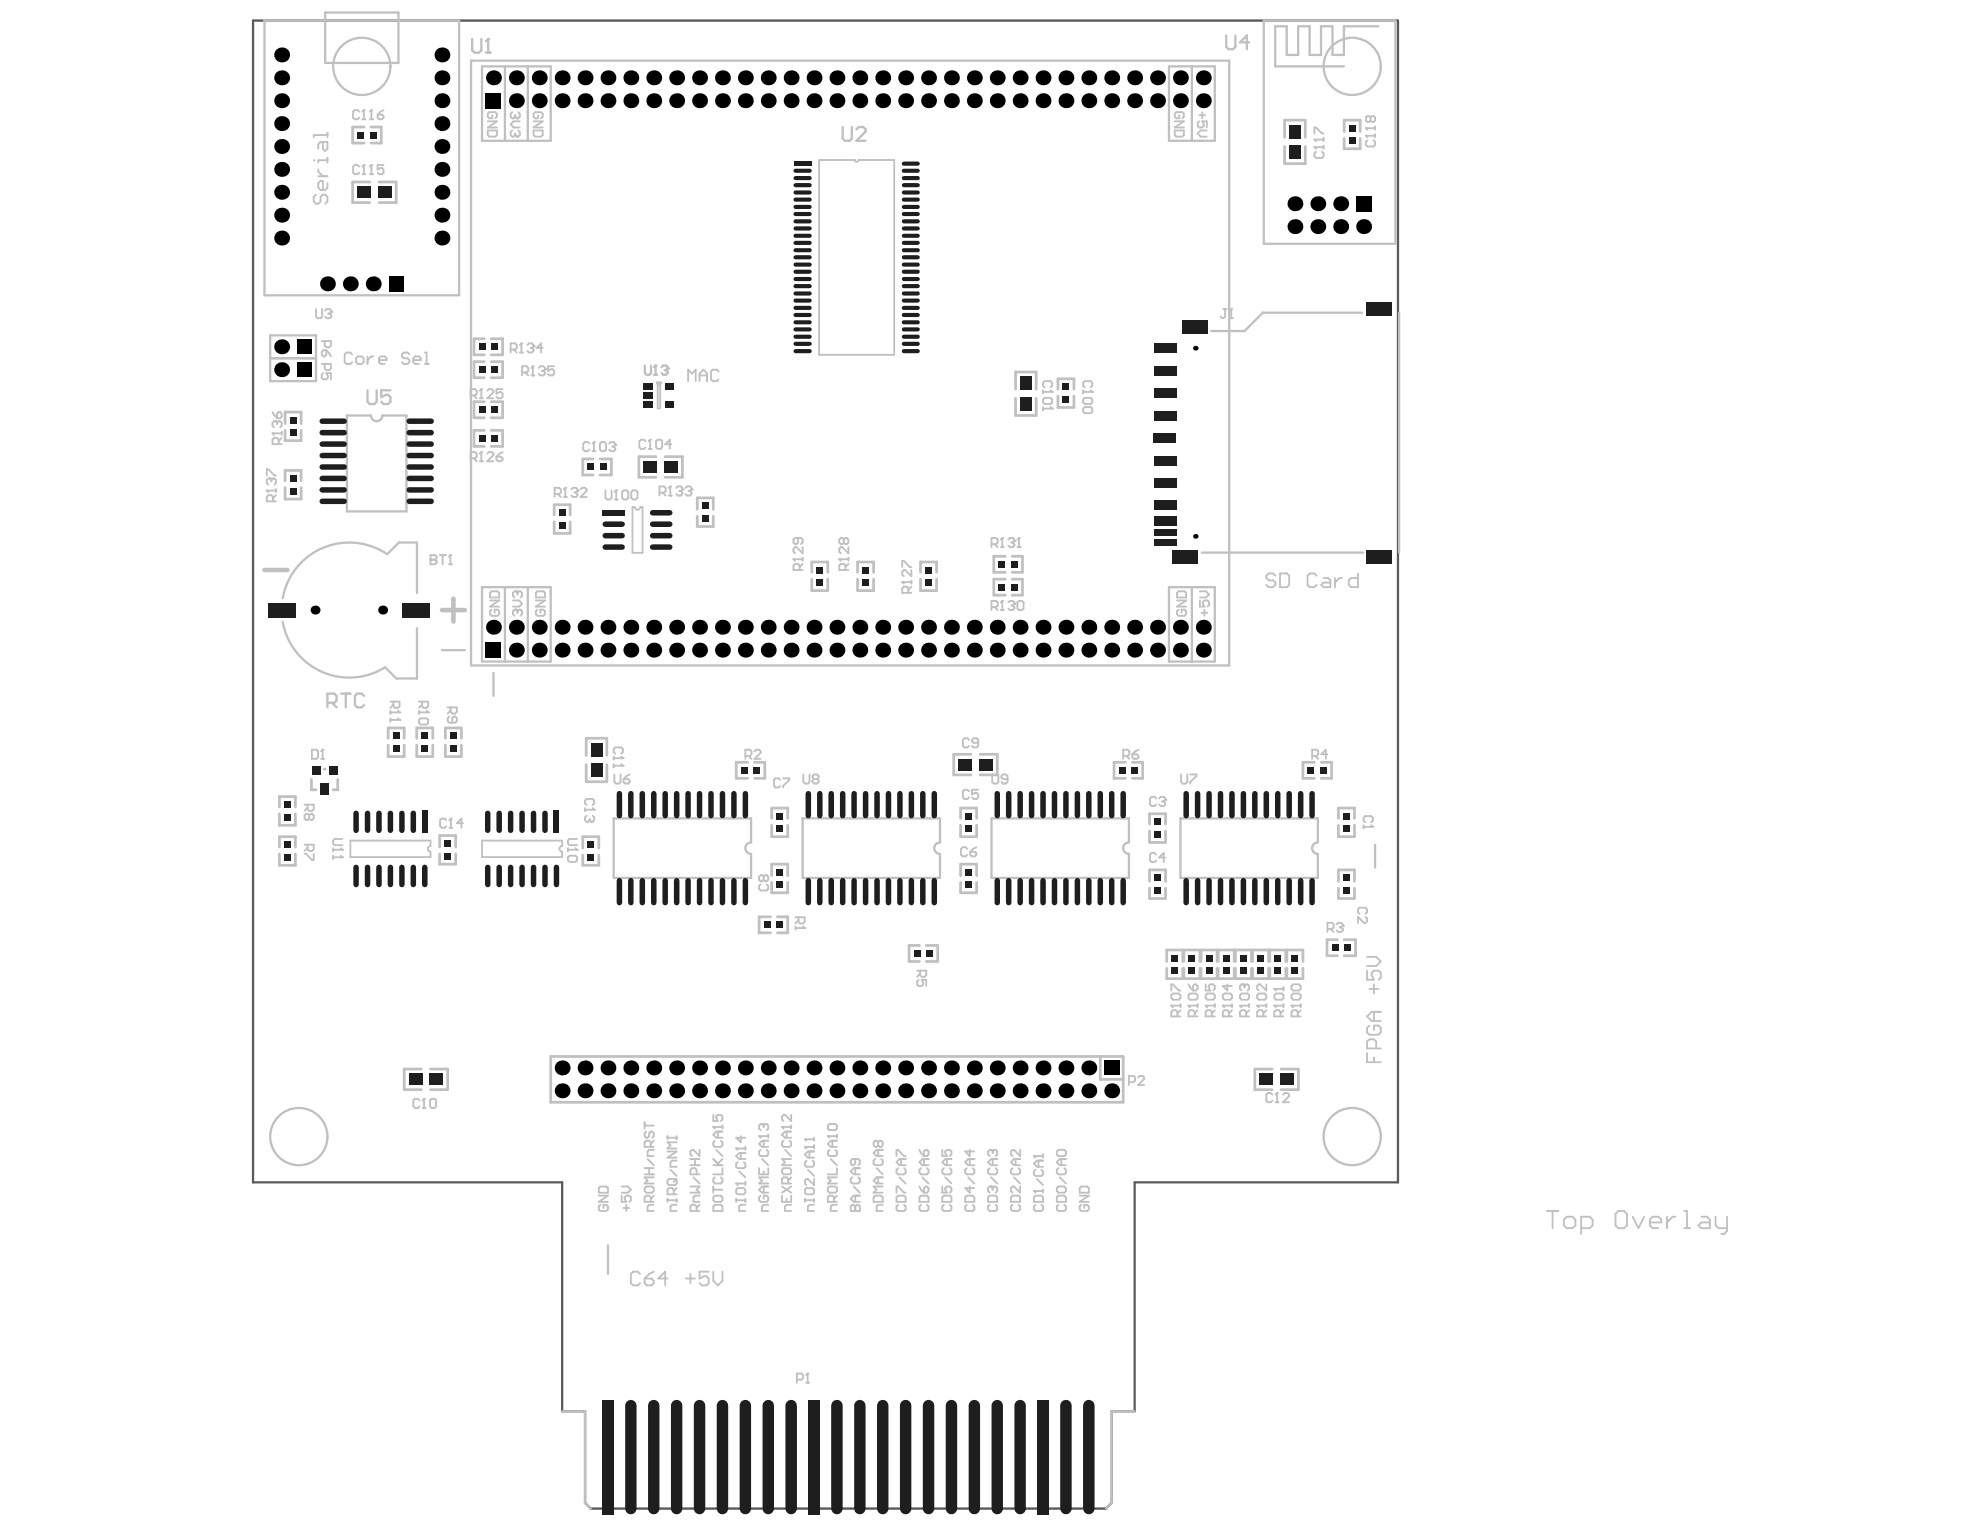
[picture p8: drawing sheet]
<svg xmlns="http://www.w3.org/2000/svg" width="279mm" height="216mm" viewBox="0 0 279 216" stroke-linecap="round" stroke-linejoin="round" font-family="sans-serif">
<path d="M35.7 2.9h161.6v163.9h-37.2v32.4h-3.2v12.9l-.8 .8h-72.7l-.8-.8v-12.9h-3.3v-32.4h-43.6z" fill="none" stroke="#5a5a5a" stroke-width=".32"/>
<g fill="none" stroke="#c0c0c0" stroke-width=".39">
<path d="M51.4 17.9h-1.6v2.3h1.6M52.3 17.9h1.5v2.3h-1.5M181.3 19.4v-2.4h2.9v2.4M189.7 18.6v-1.6h2.2v1.6M189.7 19.5v1.5h2.2v-1.5M52.2 25.7h-2.4v2.9h2.4M53.5 25.7h2.4v2.9h-2.4M181.3 20.7v2.4h2.9v-2.4M40.2 59.8v-1.7h2.3v1.7M68.3 56.7h-1.4v2.3h1.4M68.3 51h-1.4v2.3h1.4M68.3 47.8h-1.4v2.3h1.4"/>
<path d="M69.3 47.8h1.6v2.3h-1.6M69.3 51h1.6v2.3h-1.6M69.3 56.7h1.6v2.3h-1.6M143.3 54.9v-2.4h2.9v2.4M143.3 56.2v2.4h2.9v-2.4M149.3 54.9v-1.4h2.2v1.4M149.3 55.9v1.6h2.2v-1.6M40.2 60.7v1.5h2.3v-1.5M40.2 67.8v-1.4h2.3v1.4M40.2 68.8v1.6h2.3v-1.6M68.3 60.7h-1.4v2.3h1.4M69.3 60.7h1.6v2.3h-1.6"/>
<path d="M78.2 72.7v-1.5h2.3v1.5M78.2 73.7v1.6h2.3v-1.6M83.7 64.8h-1.5v2.2h1.5M84.7 64.8h1.6v2.2h-1.6M92.6 64.4h-2.4v3h2.4M93.9 64.4h2.4v3h-2.4M98.4 71.9v-1.6h2.3v1.6M98.4 72.8v1.5h2.3v-1.5M141.9 78.5h-1.7v2.3h1.7M142.8 78.5h1.5v2.3h-1.5M114.5 80.8v-1.5h2.3v1.5M114.5 81.7v1.6h2.3v-1.6"/>
<path d="M121 80.8v-1.5h2.3v1.5M121 81.7v1.6h2.3v-1.6M129.9 80.8v-1.5h2.3v1.5M129.9 81.7v1.6h2.3v-1.6M141.9 81.7h-1.7v2.3h1.7M142.8 81.7h1.5v2.3h-1.5M39.4 113.9v-1.5h2.3v1.5M39.4 114.8v1.7h2.3v-1.7M39.4 119.5v-1.4h2.3v1.4M43.9 110v1.4h.7M45.7 108.5h.2M47.7 110v1.4h-.7"/>
<path d="M54.8 104.2v-1.5h2.2v1.5M54.8 105.1v1.7h2.2v-1.7M58.8 104.2v-1.5h2.3v1.5M58.8 105.1v1.7h2.3v-1.7M62 119.5v-1.6h2.3v1.6M62.8 104.2v-1.5h2.3v1.5M62.8 105.1v1.7h2.3v-1.7M82.2 119.7v-1.6h2.3v1.6M82.7 106.6v-2.4h2.9v2.4M82.7 107.9v2.4h2.9v-2.4M105.5 107.6h-1.6v2.2h1.6M106.5 107.6h1.4v2.2h-1.4"/>
<path d="M108.9 115.5v-1.5h2.3v1.5M108.9 116.5v1.6h2.3v-1.6M135.6 115.5v-1.5h2.2v1.5M135.6 116.5v1.6h2.2v-1.6M137 106.4h-2.4v2.9h2.4M138.3 106.4h2.4v2.9h-2.4M158.8 107.6h-1.6v2.2h1.6M159.8 107.6h1.4v2.2h-1.4M162.2 116.3v-1.5h2.3v1.5M162.2 117.3v1.6h2.3v-1.6M185.5 107.6h-1.6v2.2h1.6M186.4 107.6h1.5v2.2h-1.5"/>
<path d="M188.9 115.5v-1.5h2.2v1.5M188.9 116.5v1.6h2.2v-1.6M39.4 120.5v1.6h2.3v-1.6M62 120.5v1.4h2.3v-1.4M82.2 120.7v1.4h2.3v-1.4M108.7 129.4h-1.6v2.2h1.6M108.9 123.6v-1.7h2.3v1.7M108.9 124.5v1.5h2.3v-1.5M109.7 129.4h1.5v2.2h-1.5M129.7 133.4h-1.4v2.3h1.4M130.7 133.4h1.6v2.3h-1.6M135.6 123.6v-1.7h2.2v1.7"/>
<path d="M135.6 124.5v1.5h2.2v-1.5M162.2 124.4v-1.6h2.3v1.6M162.2 125.3v1.5h2.3v-1.5M164.6 135.7v-1.6h2.3v1.6M164.6 136.6v1.5h2.3v-1.5M167.1 135.7v-1.6h2.2v1.6M167.1 136.6v1.5h2.2v-1.5M169.5 135.7v-1.6h2.2v1.6M169.5 136.6v1.5h2.2v-1.5M171.9 135.7v-1.6h2.3v1.6M171.9 136.6v1.5h2.3v-1.5M174.3 135.7v-1.6h2.3v1.6"/>
<path d="M174.3 136.6v1.5h2.3v-1.5M176.8 135.7v-1.6h2.2v1.6M176.8 136.6v1.5h2.2v-1.5M179.2 135.7v-1.6h2.2v1.6M179.2 136.6v1.5h2.2v-1.5M181.6 135.7v-1.6h2.3v1.6M181.6 136.6v1.5h2.3v-1.5M188.7 132.6h-1.4v2.3h1.4M188.9 124.4v-1.6h2.2v1.6M188.9 125.3v1.5h2.2v-1.5M189.7 132.6h1.6v2.3h-1.6M59.5 150.9h-2.5v2.9h2.5"/>
<path d="M60.7 150.9h2.5v2.9h-2.5M77.7 149.1h80.8v6.4h-80.8zM155.3 149.1v3.2h3.2M179.5 150.9h-2.4v2.9h2.4M180.8 150.9h2.4v2.9h-2.4"/>
</g>
<g fill="none" stroke="#c0c0c0" stroke-width=".32">
<path d="M37.3 2.9h27.5v38.8h-27.5zM45.9 1.8h10.3v7.1h-10.3zM66.5 8.6h107v85.3h-107zM68 9.4h9.7v10.5h-9.7zM71.2 9.4v10.5M74.5 9.4v10.5M165 9.4h6.4v10.5h-6.4zM168.2 9.4v10.5M178.3 2.9h18.6v31.5h-18.6zM194.5 3.7h-4.9v4.1h-1.6v-4.1h-1.6v4.1h-1.6v-4.1h-1.6v4.1h-1.6v-4.1h-1.6v5.7h9.6M38.1 47.3h6.5v6.5h-6.5zM38.1 50.6h6.5"/>
<path d="M51.9 55.1v1.6l.3 .3h.6l.4-.3v-1.6M52.3 58.6h-3.3v13.6h8.4v-13.6h-3.4M55.1 55.1h-1.3v.9l.6-.3h.4l.3 .3v.7l-.3 .3h-.7l-.3-.3M91 51.6v1.1l.2 .2h.4l.3-.2v-1.1M92.3 52.9h.4M92.5 51.6v1.3M192.2 44.1h-14l-2.6 2.6h-4.7M197.4 44.1v33.9M54.6 78.2l1.7-1.6h2.5v7.1M169.6 78h22.8M58.8 88.6v7.1h-2.9l-1.5-1.5M62.4 91.7h3.2"/>
<path d="M68 82.9h9.7v10.5h-9.7zM69.6 95v3.2M71.2 82.9v10.5M74.5 82.9v10.5M165 82.9h6.4v10.5h-6.4zM168.2 82.9v10.5M106 118.9v-3.4h-19.4v8.4h19.4v-3.4M132.6 118.9v-3.4h-19.3v8.4h19.3v-3.4M159.3 118.9v-3.4h-19.4v8.4h19.4v-3.4M186 118.9v-3.4h-19.4v8.4h19.4v-3.4M194 119.2v3.2M85.8 175.7v4.1"/>
<path d="M79.3 199.2h3.3v12.9l.8 .8M160.1 199.2h-3.2v12.9l-.8 .8"/>
</g>
<g fill="none" stroke="#c0c0c0" stroke-width=".26">
<path d="M50.7 15.8l-.2-.3h-.4l-.3 .3v.8l.3 .2h.4l.2-.2M51.1 16.8h.4M51.3 15.5h.1M51.3 15.5v1.3M51.3 15.5l-.2 .3M52.2 16.8h.4M52.4 15.5h.1M52.4 15.5v1.3M52.4 15.5l-.2 .3M53.3 16.2h.6l.2 .2v.2l-.2 .2h-.4l-.2-.2zM54.1 15.5l-.4 .3-.4 .4M68.8 17.1h1.3l-1.3 .9h1.3"/>
<path d="M68.8 18.4h1.3v.7l-.2 .2h-.8l-.3-.2zM69.5 16.2v.5h-.4l-.3-.2v-.4l.3-.3h.8l.2 .3v.4l-.2 .2M72.3 15.8l-.2 .3v.4l.2 .2h.2l.2-.2M72.3 18.4l-.2 .2v.5l.2 .2h.2l.2-.2M72.7 16.5l.2 .2M72.7 16.2v.3M72.7 18.8v.3M72.7 19.1l.2 .2M72.9 16.7h.1M72.9 19.3h.1M73.1 15.8l.3 .3v.4l-.3 .2h-.2M73.1 18.4l.3 .2v.5l-.3 .2h-.2"/>
<path d="M73.4 17.1h-.9l-.4 .4 .4 .5h.9M75.3 18.4h1.3v.7l-.2 .2h-.9l-.2-.2zM75.3 17.1h1.3l-1.3 .9h1.3M75.9 16.2v.5h-.4l-.2-.2v-.4l.2-.3h.9l.2 .3v.4l-.2 .2M165.8 17.1h1.3l-1.3 .9h1.3M165.8 18.4h1.3v.7l-.3 .2h-.8l-.2-.2zM166.4 16.2v.5h-.4l-.2-.2v-.4l.2-.3h.8l.3 .3v.4l-.3 .2M50.7 23.5l-.2-.2h-.4l-.3 .2v.9l.3 .2h.4l.2-.2M51.1 24.6h.4M51.3 23.3h.1M51.3 23.3v1.3M51.3 23.3l-.2 .2"/>
<path d="M52.2 24.6h.4M52.4 23.3h.1M52.4 23.3v1.3M52.4 23.3l-.2 .2M54.1 23.3h-.8v.6l.4-.2h.2l.2 .2v.5l-.2 .2h-.4l-.2-.2M120.6 22.6h-5v27.5h10.6v-27.5h-5.1M44.6 43.6v1.1l.2 .2h.4l.3-.2v-1.1M45.4 51.4h1.3v.6l-.2 .2h-.5l-.2-.2v-.6M45.4 48.1h1.3v.7l-.2 .2h-.5l-.2-.2v-.7M45.4 49.6l.2-.2h.4v.7l-.2 .2h-.2l-.2-.2zM45.6 52.7l-.2 .2v.4l.2 .2h.4l.3-.2v-.2l-.3-.4h.7v.8M45.9 43.8l.2-.2h.4l.3 .2v.2"/>
<path d="M46 49.4l.5 .4 .2 .5M46.3 44.3h.2M46.5 44.3l.3 .2v.2l-.3 .2h-.4l-.2-.2M46.8 44h.1M46.8 44l-.3 .3M72.1 49.3h.6l.2-.2v-.4l-.2-.2h-.6v1.2M72.5 49.3l.4 .4M73.4 49.7h.4M73.6 48.5h.1M73.6 48.5l-.2 .2M73.6 48.5v1.2M73.7 52.6h.6l.2-.3v-.4l-.2-.2h-.6v1.3"/>
<path d="M74.1 52.6l.4 .4M74.4 48.7l.2-.2h.5l.2 .2v.2M74.9 49.1h.2M75 53h.4M75.1 49.1l.2 .2v.2l-.2 .2h-.5l-.2-.2M75.2 51.7h.1M75.2 51.7l-.2 .2M75.2 51.7v1.3M75.3 48.9h.1M75.3 48.9l-.2 .2M76 51.9l.3-.2h.4l.2 .2v.2M76.5 52.3h.2"/>
<path d="M76.6 49.1h-.9l.7-.6v1.2M76.7 52.3l.2 .3v.1l-.2 .3h-.4l-.3-.3M76.9 52.1h.1M76.9 52.1l-.2 .2M78.2 51.7h-.9v.6l.5-.2h.2l.2 .2v.4l-.2 .3h-.4l-.3-.3M92.7 54h.6M92.8 54v3.6h.4v-3.6M152.8 56.4l.3-.3h.8l.2 .3v.4l-.2 .2h-.8l-.3-.2zM152.8 57.7l.3-.3h.8l.2 .3v.4l-.2 .2h-.8l-.3-.2zM152.8 55.1v.4M152.8 55.3h1.3M153.1 54.7l-.3-.3v-.4l.3-.2h.8l.2 .2v.4l-.2 .3"/>
<path d="M153.9 55.1l.2 .2M154.1 55.3h.1M37.6 69.2h.1M37.6 67.1v-.9h.3l.8 .9h.2M37.6 69.2l.3 .3M37.6 69.2h1.3M38.1 67.5h.1M38.1 67.5h-.2l-.3 .2v.5l.3 .2M38.1 67.5l.2 .2M38.3 67.7l.2-.2h.2l.2 .2v.5l-.2 .2M38.3 67.7v.2M38.5 70.7v-.6l-.2-.2h-.4l-.3 .2v.6h1.3"/>
<path d="M38.9 69.9l-.4 .4M38.9 69v.5M60.7 79h.1M60.7 78.3h.7l.2 .3v.2l-.2 .2 .2 .2v.2l-.2 .2h-.7zM60.7 79h.7M62 78.3h.9M62.5 78.3v1.3M63.3 79.6h.5M63.6 78.3h.1M63.6 78.3v1.3M63.6 78.3l-.3 .3M83.2 62.6l-.3-.2h-.4l-.2 .2v.8l.2 .3h.4l.3-.3"/>
<path d="M83.6 63.7h.4M83.8 62.4h.1M83.8 62.4v1.3M83.8 62.4l-.2 .2M84.7 62.6l.2-.2h.4l.2 .2v.8l-.2 .3h-.4l-.2-.3zM86 62.6l.2-.2h.4l.2 .2v.2M86.4 63h.2M86.6 63l.2 .2v.2l-.2 .3h-.4l-.2-.3M86.8 62.8h.1M86.8 62.8l-.2 .2M89.5 71.6h-.3v6.4h1.5v-6.4h-.4M91.1 62.3l-.2-.2h-.5l-.2 .2v.8l.2 .2h.5l.2-.2"/>
<path d="M91.5 63.3h.4M91.7 62.1h.1M91.7 62.1v1.2M91.7 62.1l-.2 .2M92.6 62.3l.2-.2h.4l.2 .2v.8l-.2 .2h-.4l-.2-.2zM93.1 69.5h.6l.2-.2v-.4l-.2-.3h-.6v1.3M93.5 69.5l.4 .4M94.4 69.9h.4M94.6 68.6h.1M94.6 68.6l-.2 .3M94.6 68.6v1.3M94.7 62.7h-.8l.6-.6v1.2"/>
<path d="M95.4 68.9l.2-.3h.5l.2 .3v.2M95.9 69.3h.2M96.1 69.3l.2 .2v.2l-.2 .2h-.5l-.2-.2M96.3 69.1h.1M96.3 69.1l-.2 .2M96.7 68.9l.2-.3h.5l.2 .3v.2M97.2 69.3h.2M97.4 69.3l.2 .2v.2l-.2 .2h-.5l-.2-.2M97.6 69.1h.1M97.6 69.1l-.2 .2M112 78.9h.1M112 78.9l.2 .2"/>
<path d="M112 78.9h1.3M112.6 75.9v.7l-.2 .2h-.2l-.2-.2v-.5l.2-.2h.8l.3 .2v.5l-.3 .2M113.3 77.2v.9l-.9-.9h-.2l-.2 .2v.4l.2 .3M113.3 79.6l-.5 .4M113.3 78.7v.4M55.1 99h1.3v.7l-.2 .2h-.5l-.2-.2v-.7M55.5 99.4l-.4 .5M63.2 99.8h1.3v.7l-.3 .2h-.4l-.2-.2v-.7M69.1 84.7h1.3l-1.3 .9h1.3M69.1 83.7l.3-.3h.8l.2 .3v.6h-1.3zM69.4 86l-.3 .2v.5l.3 .2h.8l.2-.2v-.5l-.2-.2h-.4v.5M72.4 84.7h.9l.4 .5-.4 .4h-.9"/>
<path d="M72.8 86h.1M72.8 83.4h.1M72.8 83.4h-.2l-.2 .3v.4l.2 .2M72.8 86h-.2l-.2 .2v.5l.2 .2M72.8 86l.2 .2M72.8 83.4l.2 .3M73 86.2l.3-.2h.1l.3 .2v.5l-.3 .2M73 83.7l.3-.3h.1l.3 .3v.4l-.3 .2M73 83.7v.2M73 86.2v.3M75.6 83.7l.2-.3h.9l.2 .3v.6h-1.3zM75.6 84.7h1.3l-1.3 .9h1.3"/>
<path d="M75.8 86l-.2 .2v.5l.2 .2h.9l.2-.2v-.5l-.2-.2h-.4v.5M112.8 80.4v-.6l-.2-.2h-.4l-.2 .2v.6h1.3M127.3 82.1h.1M127.3 80v-.9h.2l.9 .9h.2M127.3 82.1l.2 .3M127.3 82.1h1.3M128.2 83.7v-.7l-.2-.2h-.5l-.2 .2v.7h1.3M128.6 80.4v.9l-.9-.9h-.2l-.2 .3v.4l.2 .2M128.6 82.8l-.4 .4M128.6 82v.4M166.1 84.7h1.3l-1.3 .9h1.3M166.1 83.7l.2-.3h.9l.2 .3v.6h-1.3z"/>
<path d="M166.3 86l-.2 .2v.5l.2 .2h.9l.2-.2v-.5l-.2-.2h-.5v.5M43 119.2h1.3v.6l-.3 .3h-.4l-.2-.3v-.6M43 113.5h1.3v.7l-.3 .2h-.4l-.2-.2v-.7M43.4 119.6l-.4 .5M43.4 114l-.4 .4M43.6 115.1l.2-.3h.2l.3 .3v.4l-.3 .2h-.2l-.2-.2M43.6 115.1l-.2-.3h-.2l-.2 .3v.4l.2 .2h.2l.2-.2M43.6 115.1v.4M44 105.8h.7l.2 .2v.9l-.2 .2h-.7zM45.3 107.1h.4M45.5 105.8h.1M45.5 105.8v1.3"/>
<path d="M45.5 105.8l-.2 .2M47 119.7v.4M47 119.9h1.3M48.1 119.7l.2 .2M48.3 119.9h.1M48.3 118.4h-1.1l-.2 .2v.4l.2 .3h1.1M55.1 100.3v.4M55.1 101.4v.4M55.1 100.5h1.3M55.1 101.6h1.3M56.2 100.3l.2 .2M56.2 101.4l.2 .2"/>
<path d="M56.4 100.5h.1M56.4 101.6h.1M60.7 119.4v-.8h-11.3v2.3h11.3v-.7M63 115.7l-.2-.2h-.5l-.2 .2v.9l.2 .2h.5l.2-.2M63.4 116.8h.4M63.4 101.1l-.2 .2v.5l.2 .2h.8l.3-.2v-.5l-.3-.2h-.2l-.2 .2v.7M63.6 100.2l-.4 .5M63.6 115.5h.1M63.6 115.5v1.3M63.6 115.5l-.2 .2M65.3 116.2h-.8l.6-.7v1.3M79.3 119.4v-.8h-11.3v2.3h11.3v-.7"/>
<path d="M80.1 119.9h1.3M80.1 119.7v.4M81.2 119.7l.2 .2M81.4 119.9h.1M81.4 118.4h-1l-.3 .2v.4l.3 .3h1M86.6 106.8v.4M86.6 107.8v.5M86.6 107h1.3M86.6 108.1h1.3M86.8 106.3l-.2-.2v-.4l.2-.2h.9l.2 .2v.4l-.2 .2M87.7 106.8l.2 .2M87.7 107.8l.2 .3"/>
<path d="M87.9 107h.1M87.9 108.1h.1M113.4 109.3v1l.2 .3h.4l.2-.3v-1M114.9 109.9l-.3 .3v.1l.3 .3h.4l.2-.3v-.1l-.2-.3M114.9 109.9l-.3-.2v-.2l.3-.2h.4l.2 .2v.2l-.2 .2M114.9 109.9h.4M136.5 119.8l-.2-.2h-.5l-.2 .2v.8l.2 .2h.5l.2-.2M136.7 104.4l-.2-.2h-.4l-.2 .2v.8l.2 .3h.4l.2-.3M137.8 119.6l-.5 .2-.4 .4M138 104.8h-.6l-.2-.2v-.2l.2-.2h.4l.2 .2v.8l-.2 .3h-.4l-.2-.3M163.1 112.7l-.2-.3h-.4l-.2 .3v.8l.2 .2h.4l.2-.2M163.6 112.7l.2-.3h.4l.2 .3v.2"/>
<path d="M164 113.1h.2M164.2 113.1l.2 .2v.2l-.2 .2h-.4l-.2-.2M164.4 112.9h.1M164.4 112.9l-.2 .2M166.7 109.3v1l.2 .3h.4l.2-.3v-1M168 109.3h.8v.2l-.8 .8v.3M43 120.5h.2l.8 .9h.3v-.9M47 120.7v.5M47 121h1.3M48.1 120.7l.2 .3M48.3 121h.1M80.1 121l.3-.3h.8l.2 .3v.4l-.2 .2h-.8l-.3-.2z"/>
<path d="M129.4 137h1.3v.6l-.2 .2h-.4l-.3-.2v-.6M129.6 138.3l-.2 .2v.4l.2 .2h.5l.2-.2v-.2l-.2-.4h.6v.8M129.8 137.4l-.4 .4M136.9 120.2h.7l.2 .2v.2l-.2 .2h-.5l-.2-.2zM187.3 131.1h.7l.2-.2v-.5l-.2-.2h-.7v1.3M187.7 131.1l.5 .4M188.6 130.4l.2-.2h.5l.2 .2v.2M189 130.9h.3M189.3 130.9l.2 .2v.2l-.2 .2h-.5l-.2-.2M189.5 130.6h.1M189.5 130.6l-.2 .3M191.8 129l-.2-.3v-.4l.2-.2h.9l.2 .2v.4l-.2 .3"/>
<path d="M192.7 129.4l.2 .2v.4l-.2 .2h-.2l-.9-.8v.8M59.2 155.3l-.2-.2h-.4l-.3 .2v.8l.3 .2h.4l.2-.2M59.6 156.3h.4M59.8 155.1h.1M59.8 155.1v1.2M59.8 155.1l-.2 .2M60.7 155.3l.2-.2h.4l.3 .2v.8l-.3 .2h-.4l-.2-.2zM91 158.4v.9M91 158.8h1.3M91.2 159.7l-.2 .2v.4l.2 .2h.2l.2-.2v-.4l.2-.2h.2l.3 .2v.4l-.3 .2M116.8 158.8l.2-.2h.9l.2 .2v.5l-.2 .2h-.9l-.2-.2zM84.5 168.7h1.3l-1.3 .9h1.3"/>
<path d="M84.5 167.7l.2-.3h.9l.2 .3v.6h-1.3zM84.7 170l-.2 .2v.5l.2 .2h.9l.2-.2v-.5l-.2-.2h-.5v.5M91 167.7l.2-.3h.8l.3 .3v.4l-.3 .2h-.8l-.2-.2zM91 165.7h1.3M91 164.8h1.3M91.4 163.6l.9 .8M91.6 164.8v.9M91.8 169.6v-.7l-.2-.2h-.4l-.2 .2v.7h1.3M91.8 161.8v-.6l-.2-.2h-.4l-.2 .2v.6h1.3M92.3 170h-.7l-.2 .2v.7h.9M92.3 162.3h-.7l-.2 .2v.6h.9M92.3 168.7l-.5 .5"/>
<path d="M92.3 166.1h-1.3l.4 .5-.4 .4h1.3M92.3 161l-.5 .4M103.9 167h.1M103.9 162.1h.1M103.9 167h1.3M103.9 167.9l.2-.2h.9l.2 .2v.4l-.2 .2h-.9l-.2-.2zM103.9 169.2v.4M103.9 169.4h1.3M103.9 167l.2 .2M103.9 162.1h1.3M103.9 162.1l.2 .2M104.1 164l-.2 .2v.4l.2 .2h.9l.2-.2v-.4l-.2-.2"/>
<path d="M104.3 165.3l.9 .8M104.5 160.3v.9l-.6-.7h1.3M104.5 162.7v.9M105.2 170h-.7l-.2 .2v.7h.9M105.2 161.8v.5M105.2 166.8v.4M105.2 169.2v.4M105.2 162.7h-.9l-.4 .4 .4 .5h.9M116.8 160.3h.1M116.8 167.7l.2-.3h.9l.2 .3v.4l-.2 .2h-.9l-.2-.2zM116.8 160.3h1.3M116.8 160.3l.2 .2"/>
<path d="M117 162.3l-.2 .2v.4l.2 .2h.9l.2-.2v-.4l-.2-.2M117.2 163.6l.9 .8M117.5 161v.8M117.7 169.6v-.7l-.2-.2h-.5l-.2 .2v.7h1.3M118.1 170h-.6l-.3 .2v.7h.9M118.1 166.1h-1.3l.4 .5-.4 .4h1.3M118.1 164.8v.9h-1.3M118.1 161h-.9l-.4 .4 .4 .4h.9M118.1 168.7l-.4 .5M118.1 160.1v.4M129.7 168.9l.3-.2h.8l.2 .2v.7h-1.3zM129.7 167.4l.3 .5 .4 .4"/>
<path d="M129.7 162.3l.3 .4 .4 .4M130 170l-.3 .2v.5l.3 .2h.8l.2-.2v-.5l-.2-.2M130 164.8l-.3 .3v.4l.3 .2h.8l.2-.2v-.4l-.2-.3M130.2 166.1l.8 .9M130.4 167.7l.2-.3h.2l.2 .3v.4l-.2 .2h-.4zM130.4 162.5l.2-.2h.2l.2 .2v.4l-.2 .2h-.4zM130.4 163.6v.8M131 163.6h-.8l-.5 .4 .5 .4h.8M142.7 168.9l.2-.2h.8l.3 .2v.7h-1.3zM142.9 170l-.2 .2v.5l.2 .2h.8l.3-.2v-.5l-.3-.2M142.9 164.8l-.2 .3v.4l.2 .2h.8l.3-.2v-.4l-.3-.3M143.1 166.1l.9 .9"/>
<path d="M143.3 163.6v.8M144 167.4v.9l-.9-.9h-.2l-.2 .3v.4l.2 .2M144 162.3v.8l-.9-.8h-.2l-.2 .2v.4l.2 .2M144 163.6h-.9l-.4 .4 .4 .4h.9"/>
</g>
<path d="M62.4 86.1h3.2M64 84.5v3.2" fill="none" stroke="#c0c0c0" stroke-width=".65"/>
<circle cx="92.5" cy="51.6" r=".16" fill="#c0c0c0"/>
<path d="M92.5 51.6l-.2 .2M93.4 51.8l.2-.2h.4l.2 .2v.2" fill="none" stroke="#c0c0c0" stroke-width=".32"/>
<circle cx="94.2" cy="52" r=".16" fill="#c0c0c0"/>
<g fill="none" stroke="#c0c0c0" stroke-width=".32">
<path d="M66.6 5.5v1.6l.4 .3h.6l.3-.3v-1.6M68.6 7.4h.6M68.9 5.5v1.9M173 5v1.6l.4 .3h.6l.3-.3v-1.6M176.3 6h-1.3l.9-1v1.9M93.8 52.2h.2M94 52.2l.2 .3v.2l-.2 .2h-.4l-.2-.2M94.2 52l-.2 .2M46.2 99.2h1l.3-.4v-.6l-.3-.3h-1v1.9M46.9 99.2l.6 .6M48.1 97.9h1.3M48.8 97.9v1.9"/>
<path d="M51.4 98.2l-.3-.3h-.7l-.3 .3v1.3l.3 .3h.7l.3-.3"/>
</g>
<g fill="none" stroke="#c0c0c0" stroke-width=".26">
<path d="M46.2 19.1h-1.9v.3M46.2 18.7v.7M169.2 17.1l-.2 .2v.5l.2 .2h.4l.3-.2v-.3l-.3-.4h.7v.9M169.2 16.2h.9M169.6 15.8v.9M170.3 18.4h-.9l-.4 .4 .4 .5h.9M185.5 19.7h.1M185.5 18.8v-.8h.2l.8 .8h.3M185.5 19.7h1.3M185.5 19.7l.2 .2M186.8 19.5v.4M192.7 19.2h.1"/>
<path d="M192.7 18.1h.1M192.7 19.2h1.3M192.7 19.2l.3 .2M192.7 18.1h1.3M192.7 18.1l.3 .2M193 19.8l-.3 .2v.4l.3 .3h.8l.2-.3v-.4l-.2-.2M193.4 16.6l-.2-.2h-.2l-.3 .2v.4l.3 .2h.2l.2-.2M193.4 16.6l.2-.2h.2l.2 .2v.4l-.2 .2h-.2l-.2-.2M193.4 16.6v.4M194 17.9v.4M194 19v.4M44.3 22.6h.1"/>
<path d="M44.6 27.5l-.3 .3v.6l.3 .3h.3l.3-.3v-.6l.4-.3h.3l.3 .3v.6l-.3 .3M44.9 23.9v.3l.7 .7M44.9 24.9h1.3M45.6 20v1l.3 .3 .3-.3v-1h-1l-.3 .3v.7M46.2 25.8v.7l-.3 .3h-.7l-.3-.3v-.7l.3-.3h.4v1.3M46.2 22.3v.6M46.2 22.6h-1.3v.3M185.5 20.8h.1M185.5 20.8h1.3M185.5 20.8l.2 .2M185.7 21.4l-.2 .2v.5l.2 .2h.8l.3-.2v-.5l-.3-.2M186.8 20.6v.4"/>
<path d="M38.5 58.1l.6 .9M38.9 59.4h.1M38.9 59.4h-.2l-.2 .3v.4l.2 .2M38.9 59.4l.2 .3M39.1 58.4l.2-.3h.2l.2 .3v.4l-.2 .2h-.4zM39.1 59.7l.2-.3h.2l.2 .3v.4l-.2 .2M39.1 59.7v.2M49.7 50l-.3-.3h-.5l-.3 .3v1.1l.3 .3h.5l.3-.3M50.2 50.6l.3-.3h.6l.2 .3v.5l-.2 .3h-.6l-.3-.3zM51.9 50.3v1.1M52.7 50.3h-.3l-.5 .5M53.5 50.8h1v-.2l-.2-.3h-.6l-.2 .3v.5l.2 .3h.6"/>
<path d="M57.8 50l-.3-.3h-.5l-.3 .3v.3l.3 .3h.5l.3 .2v.3l-.3 .3h-.5l-.3-.3M58.3 50.8h1.1v-.2l-.3-.3h-.5l-.3 .3v.5l.3 .3h.5M59.9 49.7h.3v1.7M59.9 51.4h.6M66.4 55.8h.6l.3-.2v-.5l-.3-.2h-.6v1.3M66.8 55.8l.5 .4M67.7 56.2h.4M67.9 54.9h.1M67.9 54.9l-.2 .2M67.9 54.9v1.3M68.8 55.1l.2-.2h.4l.2 .2v.2l-.8 .9h.8M70.9 54.9h-.8v.7l.6-.3 .2 .3v.4l-.2 .2h-.4l-.2-.2"/>
<path d="M147.2 56.4l.2-.3h.9l.2 .3v.4l-.2 .2h-.9l-.2-.2zM147.2 55.1v.4M147.2 57.4v.5M147.2 55.3h1.3M147.2 57.7h1.3M147.4 54.7l-.2-.3v-.4l.2-.2h.9l.2 .2v.4l-.2 .3M148.3 55.1l.2 .2M148.3 57.4l.2 .3M148.5 55.3h.1M148.5 57.7h.1M172.6 43.6h.5M172.9 43.6v1.1l-.3 .2h-.1l-.3-.2"/>
<path d="M173.5 44.9h.4M173.7 43.6h.1M173.7 43.6v1.3M173.7 43.6l-.2 .2M38.5 61.1h.1M38.5 61.1l.2 .3M38.5 61.1h1.2M39.3 62.7v-.7l-.2-.2h-.4l-.2 .2v.7h1.2M39.7 61.8l-.4 .4M39.7 61v.4M66.4 64.7h.6l.3-.3v-.4l-.3-.2h-.6v1.3M66.8 64.7l.5 .4"/>
<path d="M67.7 65.1h.4M67.9 63.8h.1M67.9 63.8v1.3M67.9 63.8l-.2 .2M68.8 64l.2-.2h.4l.2 .2v.2l-.8 .9h.8M70.1 64.4h.6l.2 .3v.2l-.2 .2h-.4l-.2-.2zM70.9 63.8l-.8 .6M78.3 69.7h.6l.2-.2v-.4l-.2-.3h-.6v1.3M78.7 69.7l.4 .4M79.6 70.1h.4M79.8 68.8h.1M79.8 68.8l-.2 .3"/>
<path d="M79.8 68.8v1.3M80.6 69.1l.2-.3h.5l.2 .3v.2M81.1 69.5h.2M81.3 69.5l.2 .2v.2l-.2 .2h-.5l-.2-.2M81.5 69.3h.1M81.5 69.3l-.2 .2M81.9 69.1l.2-.3h.5l.2 .3v.2l-.9 .8h.9M118.4 78.9h.1M118.4 78.9l.3 .2M118.4 78.9h1.3M119.1 76.1l-.3-.2h-.1l-.3 .2v.5l.3 .2h.1l.3-.2M119.1 76.1l.2-.2h.2l.2 .2v.5l-.2 .2h-.2l-.2-.2"/>
<path d="M119.1 76.1v.5M119.7 77.2v.9l-.9-.9h-.1l-.3 .2v.4l.3 .3M119.7 79.6l-.4 .4M119.7 78.7v.4M139.9 76.8h.7l.2-.2v-.5l-.2-.2h-.7v1.3M140.3 76.8l.5 .4M141.2 77.2h.4M141.4 75.9h.1M141.4 75.9l-.2 .2M141.4 75.9v1.3M142.3 76.1l.2-.2h.4l.2 .2v.2M142.7 76.6h.2"/>
<path d="M142.9 76.6l.2 .2v.2l-.2 .2h-.4l-.2-.2M143.1 76.3h.1M143.1 76.3l-.2 .3M143.6 77.2h.4M143.8 75.9h.1M143.8 75.9v1.3M143.8 75.9l-.2 .2M59.1 99h1.3v.7l-.2 .2h-.4l-.2-.2v-.7M59.6 99.4l-.5 .5M119.3 80.4v-.6l-.2-.2h-.4l-.3 .2v.6h1.3M169.3 84.7v.9h.7l-.3-.4v-.2l.3-.3h.4l.2 .3v.4l-.2 .2M169.3 83.4h.9l.4 .5-.4 .4h-.9"/>
<path d="M169.5 86.5h.9M170 86v.9M59.1 101.6l.3-.2h.8l.2 .2v.4l-.2 .2h-.8l-.3-.2zM59.1 100.3v.4M59.1 100.5h1.3M60.2 100.3l.2 .2M60.4 100.5h.1M82.6 114v.4M82.6 114.3h1.3M82.8 113.6l-.2-.2v-.4l.2-.3h.8l.3 .3v.4l-.3 .2M82.8 115.1l-.2 .2v.4l.2 .3h.2l.2-.3M83.2 115.7l.2 .3"/>
<path d="M83.2 115.5v.2M83.4 116h.1M83.6 115.1l.3 .2v.4l-.3 .3h-.2M83.6 114l.3 .3M83.9 114.3h.1M86.7 109.3v1l.2 .3h.4l.3-.3v-1M88 109.9h.6l.3 .3v.1l-.3 .3h-.4l-.2-.3zM88.9 109.3l-.5 .2-.4 .4M105.2 106.7h.6l.3-.3v-.4l-.3-.2h-.6v1.3M105.6 106.7l.5 .4M106.5 106l.2-.2h.4l.2 .2v.2l-.8 .9h.8M110.1 110.1l-.2-.3h-.5l-.2 .3v.8l.2 .2h.5l.2-.2"/>
<path d="M110.5 109.8h.9v.3l-.9 .8v.2M136.7 111.7l-.2-.3h-.4l-.2 .3v.8l.2 .2h.4l.2-.2M138 111.4h-.8v.7l.4-.2h.2l.2 .2v.4l-.2 .2h-.4l-.2-.2M140 109.3v1l.2 .3h.5l.2-.3v-1M142.2 109.9h-.7l-.2-.2v-.2l.2-.2h.5l.2 .2v.8l-.2 .3h-.5l-.2-.3M158.5 106.7h.6l.3-.3v-.4l-.3-.2h-.6v1.3M158.9 106.7l.5 .4M159.8 106.4h.6l.3 .3v.2l-.3 .2h-.4l-.2-.2zM160.7 105.8l-.5 .2-.4 .4M185.2 106.7h.6l.2-.3v-.4l-.2-.2h-.6v1.3M185.6 106.7l.4 .4M187.3 106.4h-.9l.7-.6v1.3"/>
<path d="M107.3 124.8l-.2 .2v.4l.2 .3h.9l.2-.3v-.4l-.2-.2M107.8 123.7l-.3-.2h-.2l-.2 .2v.4l.2 .3h.2l.3-.3M107.8 123.7l.2-.2h.2l.2 .2v.4l-.2 .3h-.2l-.2-.3M107.8 123.7v.4M112.3 129.4h1.2v.7l-.2 .2h-.4l-.2-.2v-.7M112.3 130.7v.5M112.3 131h1.2M112.7 129.9l-.4 .4M113.3 130.7l.2 .3M113.5 131h.1M163.1 120.6l-.2-.2h-.4l-.2 .2v.8l.2 .3h.4l.2-.3M164.4 121h-.8l.6-.6v1.3"/>
<path d="M165.3 139.8v-.9h.2l.8 .9h.3M167.7 138.9l.6 .9M168.3 139.1l.3-.2h.2l.2 .2v.4l-.2 .3h-.5zM170.1 138.9v.9h.7l-.3-.5v-.2l.3-.2h.4l.2 .2v.4l-.2 .3M173.2 138.9v.9l-.6-.7h1.2M175.4 138.9h.1M175.4 138.9h-.2l-.2 .2v.4l.2 .3M175.4 138.9l.2 .2M175.6 139.1l.2-.2h.2l.3 .2v.4l-.3 .3M175.6 139.1v.2M178.7 138.9v.9l-.9-.9h-.2l-.2 .2v.4l.2 .3M179.8 139.5h.1"/>
<path d="M179.8 139.5h1.3M179.8 139.5l.2 .3M181.1 139.3v.5M192.9 137v1.3h1l-.3-.7v-.3l.3-.3h.6l.3 .3v.6l-.3 .4M192.9 135h1.3l.6 .7-.6 .6h-1.3M193.2 139.5h1.3M193.9 138.9v1.3M100.7 159h.1M100.7 157.3v.9h.6l-.2-.5v-.2l.2-.2h.4l.2 .2v.5l-.2 .2M100.7 159h1.2M100.7 159l.2 .3M101.3 159.7v.8"/>
<path d="M101.9 159.7h-.8l-.4 .4 .4 .4h.8M101.9 158.8v.5M107.5 158.6h.1M107.5 158.6h-.2l-.2 .2v.5l.2 .2M107.5 158.6l.3 .2M107.8 158.8l.2-.2h.2l.2 .2v.5l-.2 .2M107.8 158.8v.2M110.3 159h.1M110.3 159h1.3M110.3 159l.3 .3M111 159.7v.8M111.6 159.7h-.8l-.5 .4 .5 .4h.8"/>
<path d="M111.6 157.3v.9l-.8-.9h-.2l-.3 .2v.5l.3 .2M111.6 158.8v.5M165.3 141.9h.1M165.3 140.4l.2-.2h.8l.3 .2v.4l-.3 .3h-.8l-.2-.3zM165.3 141.9l.2 .2M165.3 141.9h1.3M166.2 143.4v-.6l-.3-.2h-.4l-.2 .2v.6h1.3M166.6 142.6l-.4 .4M166.6 141.7v.4M167.7 141.9h.1M167.7 141.9h1.3M167.7 140.4l.2-.2h.9l.2 .2v.4l-.2 .3h-.9l-.2-.3z"/>
<path d="M167.7 141.9l.2 .2M168.6 143.4v-.6l-.3-.2h-.4l-.2 .2v.6h1.3M169 142.6l-.4 .4M169 141.7v.4M170.1 141.9h.1M170.1 141.9h1.3M170.1 140.4l.3-.2h.8l.2 .2v.4l-.2 .3h-.8l-.3-.3zM170.1 141.9l.3 .2M171 143.4v-.6l-.2-.2h-.4l-.3 .2v.6h1.3M171.4 142.6l-.4 .4M171.4 141.7v.4M172.6 141.9h.1"/>
<path d="M172.6 141.9h1.2M172.6 140.4l.2-.2h.8l.2 .2v.4l-.2 .3h-.8l-.2-.3zM172.6 141.9l.2 .2M173.4 143.4v-.6l-.2-.2h-.4l-.2 .2v.6h1.2M173.8 142.6l-.4 .4M173.8 141.7v.4M175 141.9h.1M175 141.9h1.3M175 140.4l.2-.2h.8l.3 .2v.4l-.3 .3h-.8l-.2-.3zM175 141.9l.2 .2M175.8 143.4v-.6l-.2-.2h-.4l-.2 .2v.6h1.3M176.3 142.6l-.5 .4"/>
<path d="M176.3 141.7v.4M177.4 141.9h.1M177.4 141.9h1.3M177.4 140.4l.2-.2h.9l.2 .2v.4l-.2 .3h-.9l-.2-.3zM177.4 141.9l.2 .2M178.3 143.4v-.6l-.3-.2h-.4l-.2 .2v.6h1.3M178.7 142.6l-.4 .4M178.7 141.7v.4M179.8 141.9h.1M179.8 141.9h1.3M179.8 140.4l.2-.2h.9l.2 .2v.4l-.2 .3h-.9l-.2-.3zM179.8 141.9l.2 .2"/>
<path d="M180.7 143.4v-.6l-.2-.2h-.5l-.2 .2v.6h1.3M181.1 142.6l-.4 .4M181.1 141.7v.4M192.9 148.6v1.3h1.9M193.2 144.7l-.3 .3v.7l.3 .3h1.3l.3-.3v-.7l-.3-.3h-.6v.7M193.9 142.8v1.3M193.9 149.2v.7M194.2 147.9v-.9l-.3-.3h-.7l-.3 .3v.9h1.9M194.8 142.8h-1.2l-.7 .6 .7 .7h1.2M94.2 166.6l.2-.2h.9l.2 .2v.4l-.2 .2h-.9l-.2-.2zM94.2 160.3v.5M94.2 169.2v.4"/>
<path d="M94.2 169.4h1.3M94.2 162.5h1.3l-1.3 .9h1.3M94.2 160.5h1.3M94.6 165.1l.9 .8M95.1 168.5v-.6l-.3-.2h-.4l-.2 .2v.6h1.3M95.5 170h-.7l-.2 .2v.7h.9M95.5 163.8h-.7l-.2 .2v.6h.9M95.5 160.3v.5M95.5 169.2v.4M95.5 167.7l-.4 .4M95.5 166.4l-.4 .4M95.5 161.2h-1.3l.4 .4-.4 .5h1.3"/>
<path d="M97.4 167.4h1.3l-.4 .5 .4 .4h-1.3M97.4 164.4h1.3M97.4 163.6h1.3M97.8 166.1l.9 .9M98.1 163.6v.8M98.3 170.9v-.7l-.2-.2h-.5l-.2 .2v.7h1.3M98.3 165.7v-.6l-.2-.3h-.5l-.2 .3v.6h1.3M98.7 168.7h-.6l-.3 .2v.7h.9M98.7 162.3v.8l-.9-.8h-.2l-.2 .2v.4l.2 .2M98.7 170l-.4 .5M100.7 170.2l.2-.2h.8l.2 .2v.7h-1.2zM100.7 168.9l.2-.2h.8l.2 .2v.5l-.2 .2h-.8l-.2-.2z"/>
<path d="M100.7 164.4h1.2M100.7 167.4v.9M100.7 167.9h1.2M100.7 163.6l.8 .8M100.9 161l-.2 .2v.4l.2 .2h.8l.2-.2v-.4l-.2-.2M100.9 166.1l-.2 .3v.4l.2 .2h.8l.2-.2v-.4l-.2-.3M101.1 162.3l.8 .8M101.9 164.8v.9h-1.2M101.9 163.6l-.6 .6M107.1 160.3h.1M107.1 164.8v.9h1.3v-.9M107.1 160.3h1.3"/>
<path d="M107.1 160.3l.2 .2M107.3 162.3l-.2 .2v.4l.2 .2h.9l.2-.2v-.4l-.2-.2M107.3 168.7l-.2 .2v.5l.2 .2h.9l.2-.2v-.5l-.2-.2h-.4v.5M107.5 163.6l.9 .8M107.8 161v.8M107.8 165.3v.4M107.8 167.4v.9M108.4 160.1v.4M108.4 170h-.6l-.3 .2v.7h.9M108.4 167.4h-.9l-.4 .5 .4 .4h.9M108.4 166.1h-1.3l.4 .5-.4 .4h1.3M108.4 161h-.9l-.4 .4 .4 .4h.9"/>
<path d="M110.3 168.7v.9h1.3v-.9M110.3 165.1l.3-.3h.8l.2 .3v.4l-.2 .2h-.8l-.3-.2zM110.3 167.4l1.3 .9M110.6 161l-.3 .2v.4l.3 .2h.8l.2-.2v-.4l-.2-.2M110.8 162.3l.8 .8M111 169.2v.4M111.2 167v-.6l-.2-.3h-.4l-.3 .3v.6h1.3M111.6 170h-.6l-.2 .2v.7h.8M111.6 163.6h-1.3l.5 .4-.5 .4h1.3M111.6 167.4l-1.3 .9M111.6 166.1l-.4 .5M113.6 161.8h.1"/>
<path d="M113.6 160.8h.1M113.6 169.4h1.3M113.6 167.9l.2-.2h.8l.3 .2v.4l-.3 .2h-.8l-.2-.2zM113.6 161.8h1.3M113.6 169.2v.4M113.6 161.8l.2 .3M113.6 160.8h1.3M113.6 160.8l.2 .2M113.8 163.8l-.2 .2v.4l.2 .2h.8l.3-.2v-.4l-.3-.2M114 165.1l.9 .8M114.2 162.5v.9M114.9 170h-.7l-.2 .2v.7h.9"/>
<path d="M114.9 166.4v.8l-.9-.8h-.2l-.2 .2v.4l.2 .2M114.9 162.5h-.9l-.4 .4 .4 .5h.9M114.9 160.5v.5M114.9 161.6v.5M114.9 169.2v.4M123.3 168.9l.2-.2h.8l.3 .2v.7h-1.3zM123.5 163.6l-.2 .2v.4l.2 .2h.8l.3-.2v-.4l-.3-.2M123.7 164.8l.9 .9M123.9 161.2l-.2-.2h-.2l-.2 .2v.4l.2 .2h.2l.2-.2M123.9 161.2l.2-.2h.2l.3 .2v.4l-.3 .2h-.2l-.2-.2M123.9 161.2v.4M123.9 162.3v.8"/>
<path d="M123.9 166.1v.9M124.6 170h-.7l-.2 .2v.7h.9M124.6 167.4h-1.3l.4 .5-.4 .4h1.3M124.6 162.3h-.9l-.4 .4 .4 .4h.9M124.6 166.1h-.9l-.4 .5 .4 .4h.9M126.5 168.9l.2-.2h.9l.2 .2v.7h-1.3zM126.5 168.3v-.9h.2l.9 .9h.2M126.5 163.1v-.8h.2l.9 .8h.2M126.7 170l-.2 .2v.5l.2 .2h.9l.2-.2v-.5l-.2-.2M126.7 164.8l-.2 .3v.4l.2 .2h.9l.2-.2v-.4l-.2-.3M126.9 166.1l.9 .9M127.2 163.6v.8"/>
<path d="M127.8 163.6h-.9l-.4 .4 .4 .4h.9M133 168.9l.2-.2h.8l.3 .2v.7h-1.3zM133 167.4v.9h.6l-.2-.4v-.2l.2-.3h.4l.3 .3v.4l-.3 .2M133 162.3v.8h.6l-.2-.4v-.2l.2-.2h.4l.3 .2v.4l-.3 .2M133.2 170l-.2 .2v.5l.2 .2h.8l.3-.2v-.5l-.3-.2M133.2 164.8l-.2 .3v.4l.2 .2h.8l.3-.2v-.4l-.3-.3M133.4 166.1l.9 .9M133.6 163.6v.8M134.3 163.6h-.9l-.4 .4 .4 .4h.9M136.2 168.9l.2-.2h.9l.2 .2v.7h-1.3zM136.4 170l-.2 .2v.5l.2 .2h.9l.2-.2v-.5l-.2-.2M136.4 164.8l-.2 .3v.4l.2 .2h.9l.2-.2v-.4l-.2-.3"/>
<path d="M136.6 166.1l.9 .9M136.8 167.4v.9l-.6-.6h1.3M136.8 162.3v.8l-.6-.6h1.3M136.8 163.6v.8M137.5 163.6h-.9l-.4 .4 .4 .4h.9M145.9 168.1h.1M145.9 163.1h.1M145.9 168.9l.2-.2h.9l.2 .2v.7h-1.3zM145.9 163.1h1.3M145.9 163.1l.2 .3M145.9 168.1h1.3M145.9 168.1l.2 .2"/>
<path d="M146.1 165.1l-.2 .2v.4l.2 .2h.9l.2-.2v-.4l-.2-.2M146.1 170l-.2 .2v.5l.2 .2h.9l.2-.2v-.5l-.2-.2M146.3 166.4l.9 .8M146.5 163.8v.8M147.2 162.9v.5M147.2 167.9v.4M147.2 163.8h-.9l-.4 .4 .4 .4h.9M149.1 168.9l.2-.2h.9l.2 .2v.7h-1.3zM149.1 167.7l.2-.3h.9l.2 .3v.4l-.2 .2h-.9l-.2-.2zM149.1 162.5l.2-.2h.9l.2 .2v.4l-.2 .2h-.9l-.2-.2zM149.3 170l-.2 .2v.5l.2 .2h.9l.2-.2v-.5l-.2-.2M149.3 164.8l-.2 .3v.4l.2 .2h.9l.2-.2v-.4l-.2-.3"/>
<path d="M149.5 166.1l.9 .9M149.8 163.6v.8M150.4 163.6h-.9l-.4 .4 .4 .4h.9M152.4 167.7l.2-.3h.8l.2 .3v.6h-1.2zM152.4 168.7h1.2l-1.2 .9h1.2M152.6 170l-.2 .2v.5l.2 .2h.8l.2-.2v-.5l-.2-.2h-.4v.5M112.4 194.7h.7l.2-.2v-.5l-.2-.2h-.7v1.3M113.7 195.1h.5M114 193.8h.1M114 193.8l-.3 .2M114 193.8v1.3"/>
</g>
<path d="M37.3 80.4h3.3" fill="none" stroke="#c0c0c0" stroke-width=".65"/>
<circle cx="68.9" cy="5.5" r=".16" fill="#c0c0c0"/>
<g fill="none" stroke="#c0c0c0" stroke-width=".32">
<path d="M68.9 5.5l-.3 .3M118.9 17.9v1.6l.3 .4h.7l.3-.4v-1.6M120.9 18.2l.3-.3h.6l.3 .3v.4l-1.2 1.3h1.2M52.3 58.6a.81 .81 0 0 0 .9 .8 .81 .81 0 0 0 .8-.8M54.6 78.2a9.5 9.5 0 0 0-14.7 6.2M39.9 87.7a9.5 9.5 0 0 0 14.4 6.5M106 118.9a.81 .81 0 0 0-.8 .8 .81 .81 0 0 0 .8 .8M132.6 118.9a.81 .81 0 0 0-.8 .8 .81 .81 0 0 0 .8 .8M159.3 118.9a.81 .81 0 0 0-.8 .8 .81 .81 0 0 0 .8 .8M186 118.9a.81 .81 0 0 0-.8 .8 .81 .81 0 0 0 .8 .8"/>
<circle cx="51.1" cy="9.4" r="4"/>
<circle cx="190.8" cy="9.4" r="4"/>
<circle cx="42.2" cy="160.4" r="4"/>
<circle cx="190.8" cy="160.4" r="4"/>
</g>
<g fill="none" stroke="#c0c0c0" stroke-width=".26">
<path d="M120.6 22.6a.26 .26 0 0 0 .3 .2 .26 .26 0 0 0 .2-.2M92.7 54a.29 .29 0 0 0 .3 .3 .29 .29 0 0 0 .3-.3M97.1 53.8v-1.6l.5 .5 .6-.5v1.6M98.7 53.8v-1.1l.6-.5 .5 .5v1.1M98.7 53h1.1M101.4 52.4l-.3-.2h-.5l-.3 .2v1.1l.3 .3h.5l.3-.3M85.4 69.2v1.1l.3 .2h.4l.2-.2v-1.1M86.7 70.5h.4M87 69.2h.1M87 69.2v1.3M87 69.2l-.3 .2M87.8 69.4l.2-.2h.4l.3 .2v.9l-.3 .2h-.4l-.2-.2z"/>
<path d="M89.1 69.4l.2-.2h.4l.3 .2v.9l-.3 .2h-.4l-.2-.2zM89.6 71.6a.39 .39 0 0 0 .4 .3 .39 .39 0 0 0 .3-.3M139.9 85.7h.7l.2-.3v-.4l-.2-.2h-.7v1.3M140.3 85.7l.5 .4M141.2 86.1h.4M141.4 84.8h.1M141.4 84.8l-.2 .2M141.4 84.8v1.3M142.3 85l.2-.2h.4l.2 .2v.2M142.7 85.4h.2M142.9 85.4l.2 .3v.2l-.2 .2h-.4l-.2-.2M143.1 85.2h.1"/>
<path d="M143.1 85.2l-.2 .2M143.6 85l.2-.2h.4l.2 .2v.9l-.2 .2h-.4l-.2-.2zM180 81.2l-.3-.3h-.7l-.3 .3v.4l.3 .3h.7l.3 .3v.3l-.3 .4h-.7l-.3-.4M180.6 80.9h1l.3 .3v1.3l-.3 .4h-1zM185.8 81.2l-.3-.3h-.7l-.3 .3v1.3l.3 .4h.7l.3-.4M186.8 81.6h.6l.3 .3v1h-.9l-.4-.4 .4-.3h.9M188.4 81.6v1.3M189.4 81.6h-.4l-.6 .6M191.6 80.9v2h-1l-.3-.4v-.6l.3-.3h1M60.7 119.4a.39 .39 0 0 0-.3 .4 .39 .39 0 0 0 .3 .4M79.3 119.4a.39 .39 0 0 0-.4 .4 .39 .39 0 0 0 .4 .4M192.4 116.5v.4"/>
<path d="M192.4 116.7h1.3M192.6 116l-.2-.2v-.4l.2-.2h.9l.2 .2v.4l-.2 .2M193.5 116.5l.2 .2M193.7 116.7h.1M182.2 139.1l.3-.2h.8l.2 .2v.4l-.2 .3h-.8l-.3-.3zM159.3 152.7h.6l.3-.2v-.4l-.3-.3h-.6v1.3M160.6 152.1l.2-.3h.4l.3 .3v.1l-.9 .9h.9M179.6 154.5l-.3-.3h-.4l-.2 .3v.8l.2 .2h.4l.3-.2M180 155.5h.4M180.2 154.2h.1M180.2 154.2v1.3M180.2 154.2l-.2 .3"/>
<path d="M181 154.5l.3-.3h.4l.2 .3v.2l-.9 .8h.9M182.2 141.9h.1M182.2 140.4l.3-.2h.8l.2 .2v.4l-.2 .3h-.8l-.3-.3zM182.2 141.9l.3 .2M182.2 141.9h1.3M183.1 143.4v-.6l-.2-.2h-.4l-.3 .2v.6h1.3M183.5 142.6l-.4 .4M183.5 141.7v.4M87.7 168.7v.9h.7l-.3-.4v-.3l.3-.2h.4l.2 .2v.5l-.2 .2M87.7 167.4h.9l.4 .5-.4 .4h-.9M88 170.5h.8M88.4 170v.9"/>
<path d="M90.3 179.8l-.3-.4h-.7l-.3 .4v1.3l.3 .3h.7l.3-.3M92.3 179.4l-.7 .4-.6 .6M97.4 179.8v1.3M100 179.4h-1.3v1l.7-.3h.3l.3 .3v.7l-.3 .3h-.7l-.3-.3M100.7 179.4v1.3l.6 .7 .6-.7v-1.3M120 170.2l.3-.2h.2l.2 .2 .2-.2h.2l.2 .2v.7h-1.3zM120.3 166.1l-.3 .3v.4l.3 .2h.8l.2-.2v-.4l-.2-.3M120.5 167.4l.8 .9M120.7 170.9h.1M120.7 163.6v.6l-.2 .2h-.2l-.3-.2v-.4l.3-.2h.8l.2 .2v.4l-.2 .2M120.7 164.8v.9M120.7 168.7v.9"/>
<path d="M120.7 170.2v.7M121.3 168.7h-.8l-.5 .5 .5 .4h.8M121.3 164.8h-.8l-.5 .5 .5 .4h.8M139.4 168.9l.3-.2h.8l.2 .2v.7h-1.3zM139.7 170l-.3 .2v.5l.3 .2h.8l.2-.2v-.5l-.2-.2M139.7 164.8l-.3 .3v.4l.3 .2h.8l.2-.2v-.4l-.2-.3M139.8 167.4h.1M139.8 162.3h.1M139.8 167.4h-.1l-.3 .3v.4l.3 .2M139.8 162.3h-.1l-.3 .2v.4l.3 .2M139.8 167.4l.3 .3M139.8 166.1l.9 .9"/>
<path d="M139.8 162.3l.3 .2M140.1 167.7l.2-.3h.2l.2 .3v.4l-.2 .2M140.1 162.5l.2-.2h.2l.2 .2v.4l-.2 .2M140.1 162.5v.2M140.1 163.6v.8M140.1 167.7v.2M140.7 163.6h-.9l-.4 .4 .4 .4h.9M218.3 170.9h1.6M219.1 170.9v2.4M221.1 171.7h.8l.4 .4v.8l-.4 .4h-.8l-.4-.4v-.8zM223.1 173.3h1.2l.4-.4v-.8l-.4-.4h-1.2v2.4M228.4 170.9h.8l.4 .4v1.6l-.4 .4h-.8l-.4-.4v-1.6z"/>
<path d="M230.4 171.7l.8 1.6 .8-1.6M232.8 172.5h1.6v-.4l-.4-.4h-.8l-.4 .4v.8l.4 .4h.8M235.2 171.7v1.6M236.4 171.7h-.4l-.8 .8M237.7 170.9h.3v2.4M237.7 173.3h.8M240.1 171.7h.8l.4 .4v1.2h-1.2l-.4-.4 .4-.4h1.2M242.1 171.7v1.2l.4 .4h1.2M243.7 171.7v2l-.4 .4h-.4M91 180.4h.9l.4 .3v.4l-.4 .3h-.6l-.3-.3zM94.2 180.4h-1.3l1-1v2M96.8 180.4h1.3"/>
</g>
<g fill="#000">
<circle cx="39.7" cy="14.2" r="1.05"/>
<circle cx="39.7" cy="7.8" r="1.05"/>
<circle cx="39.7" cy="17.4" r="1.05"/>
<circle cx="39.7" cy="11" r="1.05"/>
<circle cx="62.4" cy="17.4" r="1.05"/>
<circle cx="62.4" cy="14.2" r="1.05"/>
<circle cx="62.4" cy="11" r="1.05"/>
<circle cx="62.4" cy="7.8" r="1.05"/>
<circle cx="69.6" cy="11" r="1.05"/>
<circle cx="72.9" cy="14.2" r="1.05"/>
<circle cx="72.9" cy="11" r="1.05"/>
<circle cx="76.1" cy="14.2" r="1.05"/>
<circle cx="76.1" cy="11" r="1.05"/>
<circle cx="79.3" cy="14.2" r="1.05"/>
<circle cx="79.3" cy="11" r="1.05"/>
<circle cx="82.6" cy="14.2" r="1.05"/>
<circle cx="82.6" cy="11" r="1.05"/>
<circle cx="85.8" cy="11" r="1.05"/>
<circle cx="85.8" cy="14.2" r="1.05"/>
<circle cx="89" cy="11" r="1.05"/>
<circle cx="89" cy="14.2" r="1.05"/>
<circle cx="92.3" cy="14.2" r="1.05"/>
<circle cx="92.3" cy="11" r="1.05"/>
<circle cx="95.5" cy="14.2" r="1.05"/>
<circle cx="95.5" cy="11" r="1.05"/>
<circle cx="98.7" cy="14.2" r="1.05"/>
<circle cx="98.7" cy="11" r="1.05"/>
<circle cx="101.9" cy="11" r="1.05"/>
<circle cx="101.9" cy="14.2" r="1.05"/>
<circle cx="105.2" cy="14.2" r="1.05"/>
<circle cx="105.2" cy="11" r="1.05"/>
<circle cx="108.4" cy="11" r="1.05"/>
<circle cx="108.4" cy="14.2" r="1.05"/>
<circle cx="111.6" cy="11" r="1.05"/>
<circle cx="111.6" cy="14.2" r="1.05"/>
<circle cx="114.9" cy="11" r="1.05"/>
<circle cx="114.9" cy="14.2" r="1.05"/>
<circle cx="118.1" cy="14.2" r="1.05"/>
<circle cx="118.1" cy="11" r="1.05"/>
<circle cx="121.3" cy="14.2" r="1.05"/>
<circle cx="121.3" cy="11" r="1.05"/>
<circle cx="124.6" cy="11" r="1.05"/>
<circle cx="124.6" cy="14.2" r="1.05"/>
<circle cx="127.8" cy="11" r="1.05"/>
<circle cx="127.8" cy="14.2" r="1.05"/>
<circle cx="131" cy="14.2" r="1.05"/>
<circle cx="131" cy="11" r="1.05"/>
<circle cx="134.3" cy="14.2" r="1.05"/>
<circle cx="134.3" cy="11" r="1.05"/>
<circle cx="137.5" cy="14.2" r="1.05"/>
<circle cx="137.5" cy="11" r="1.05"/>
<circle cx="140.7" cy="14.2" r="1.05"/>
<circle cx="140.7" cy="11" r="1.05"/>
<circle cx="144" cy="14.2" r="1.05"/>
<circle cx="144" cy="11" r="1.05"/>
<circle cx="147.2" cy="14.2" r="1.05"/>
<circle cx="147.2" cy="11" r="1.05"/>
<circle cx="150.4" cy="14.2" r="1.05"/>
<circle cx="150.4" cy="11" r="1.05"/>
<circle cx="153.6" cy="14.2" r="1.05"/>
<circle cx="153.6" cy="11" r="1.05"/>
<circle cx="156.9" cy="14.2" r="1.05"/>
<circle cx="156.9" cy="11" r="1.05"/>
<circle cx="160.1" cy="14.2" r="1.05"/>
<circle cx="160.1" cy="11" r="1.05"/>
<circle cx="163.3" cy="14.2" r="1.05"/>
<circle cx="163.3" cy="11" r="1.05"/>
<circle cx="166.6" cy="14.2" r="1.05"/>
<circle cx="166.6" cy="11" r="1.05"/>
<circle cx="169.8" cy="14.2" r="1.05"/>
<circle cx="169.8" cy="11" r="1.05"/>
<circle cx="39.7" cy="30.4" r="1.05"/>
<circle cx="39.7" cy="27.1" r="1.05"/>
<circle cx="39.7" cy="20.7" r="1.05"/>
<circle cx="39.7" cy="33.6" r="1.05"/>
<circle cx="39.7" cy="23.9" r="1.05"/>
<circle cx="62.4" cy="33.6" r="1.05"/>
<circle cx="62.4" cy="27.1" r="1.05"/>
<circle cx="62.4" cy="30.4" r="1.05"/>
<circle cx="62.4" cy="20.7" r="1.05"/>
<circle cx="62.4" cy="23.9" r="1.05"/>
<circle cx="182.7" cy="32" r="1.05"/>
<circle cx="182.7" cy="28.7" r="1.05"/>
<circle cx="186" cy="32" r="1.05"/>
<circle cx="186" cy="28.7" r="1.05"/>
<circle cx="189.2" cy="28.7" r="1.05"/>
<circle cx="189.2" cy="32" r="1.05"/>
<circle cx="192.4" cy="32" r="1.05"/>
<circle cx="39.7" cy="52.2" r="1.05"/>
<circle cx="39.7" cy="48.9" r="1.05"/>
<circle cx="46.2" cy="40.1" r="1.05"/>
<circle cx="49.4" cy="40.1" r="1.05"/>
<circle cx="52.7" cy="40.1" r="1.05"/>
<circle cx="168.7" cy="49.1" r=".32"/>
<circle cx="168.7" cy="75.7" r=".32"/>
<circle cx="44.5" cy="86.1" r=".63"/>
<circle cx="54" cy="86.1" r=".63"/>
<circle cx="69.6" cy="88.5" r="1.05"/>
<circle cx="72.9" cy="91.7" r="1.05"/>
<circle cx="72.9" cy="88.5" r="1.05"/>
<circle cx="76.1" cy="88.5" r="1.05"/>
<circle cx="76.1" cy="91.7" r="1.05"/>
<circle cx="79.3" cy="91.7" r="1.05"/>
<circle cx="79.3" cy="88.5" r="1.05"/>
<circle cx="82.6" cy="88.5" r="1.05"/>
<circle cx="82.6" cy="91.7" r="1.05"/>
<circle cx="85.8" cy="91.7" r="1.05"/>
<circle cx="85.8" cy="88.5" r="1.05"/>
<circle cx="89" cy="91.7" r="1.05"/>
<circle cx="89" cy="88.5" r="1.05"/>
<circle cx="92.3" cy="88.5" r="1.05"/>
<circle cx="92.3" cy="91.7" r="1.05"/>
<circle cx="95.5" cy="88.5" r="1.05"/>
<circle cx="95.5" cy="91.7" r="1.05"/>
<circle cx="98.7" cy="91.7" r="1.05"/>
<circle cx="98.7" cy="88.5" r="1.05"/>
<circle cx="101.9" cy="91.7" r="1.05"/>
<circle cx="101.9" cy="88.5" r="1.05"/>
<circle cx="105.2" cy="88.5" r="1.05"/>
<circle cx="105.2" cy="91.7" r="1.05"/>
<circle cx="108.4" cy="88.5" r="1.05"/>
<circle cx="108.4" cy="91.7" r="1.05"/>
<circle cx="111.6" cy="91.7" r="1.05"/>
<circle cx="111.6" cy="88.5" r="1.05"/>
<circle cx="114.9" cy="88.5" r="1.05"/>
<circle cx="114.9" cy="91.7" r="1.05"/>
<circle cx="118.1" cy="88.5" r="1.05"/>
<circle cx="118.1" cy="91.7" r="1.05"/>
<circle cx="121.3" cy="88.5" r="1.05"/>
<circle cx="121.3" cy="91.7" r="1.05"/>
<circle cx="124.6" cy="88.5" r="1.05"/>
<circle cx="124.6" cy="91.7" r="1.05"/>
<circle cx="127.8" cy="88.5" r="1.05"/>
<circle cx="127.8" cy="91.7" r="1.05"/>
<circle cx="131" cy="91.7" r="1.05"/>
<circle cx="131" cy="88.5" r="1.05"/>
<circle cx="134.3" cy="91.7" r="1.05"/>
<circle cx="134.3" cy="88.5" r="1.05"/>
<circle cx="137.5" cy="88.5" r="1.05"/>
<circle cx="137.5" cy="91.7" r="1.05"/>
<circle cx="140.7" cy="88.5" r="1.05"/>
<circle cx="140.7" cy="91.7" r="1.05"/>
<circle cx="144" cy="88.5" r="1.05"/>
<circle cx="144" cy="91.7" r="1.05"/>
<circle cx="147.2" cy="88.5" r="1.05"/>
<circle cx="147.2" cy="91.7" r="1.05"/>
<circle cx="150.4" cy="88.5" r="1.05"/>
<circle cx="150.4" cy="91.7" r="1.05"/>
<circle cx="153.6" cy="88.5" r="1.05"/>
<circle cx="153.6" cy="91.7" r="1.05"/>
<circle cx="156.9" cy="91.7" r="1.05"/>
<circle cx="156.9" cy="88.5" r="1.05"/>
<circle cx="160.1" cy="88.5" r="1.05"/>
<circle cx="160.1" cy="91.7" r="1.05"/>
<circle cx="163.3" cy="91.7" r="1.05"/>
<circle cx="163.3" cy="88.5" r="1.05"/>
<circle cx="166.6" cy="91.7" r="1.05"/>
<circle cx="166.6" cy="88.5" r="1.05"/>
<circle cx="169.8" cy="88.5" r="1.05"/>
<circle cx="169.8" cy="91.7" r="1.05"/>
<circle cx="79.3" cy="153.9" r="1.05"/>
<circle cx="79.3" cy="150.7" r="1.05"/>
<circle cx="82.6" cy="153.9" r="1.05"/>
<circle cx="82.6" cy="150.7" r="1.05"/>
<circle cx="85.8" cy="153.9" r="1.05"/>
<circle cx="85.8" cy="150.7" r="1.05"/>
<circle cx="89" cy="153.9" r="1.05"/>
<circle cx="89" cy="150.7" r="1.05"/>
<circle cx="92.3" cy="153.9" r="1.05"/>
<circle cx="92.3" cy="150.7" r="1.05"/>
<circle cx="95.5" cy="153.9" r="1.05"/>
<circle cx="95.5" cy="150.7" r="1.05"/>
<circle cx="98.7" cy="153.9" r="1.05"/>
<circle cx="98.7" cy="150.7" r="1.05"/>
<circle cx="101.9" cy="153.9" r="1.05"/>
<circle cx="101.9" cy="150.7" r="1.05"/>
<circle cx="105.2" cy="153.9" r="1.05"/>
<circle cx="105.2" cy="150.7" r="1.05"/>
<circle cx="108.4" cy="150.7" r="1.05"/>
<circle cx="108.4" cy="153.9" r="1.05"/>
<circle cx="111.6" cy="153.9" r="1.05"/>
<circle cx="111.6" cy="150.7" r="1.05"/>
<circle cx="114.9" cy="153.9" r="1.05"/>
<circle cx="114.9" cy="150.7" r="1.05"/>
<circle cx="118.1" cy="153.9" r="1.05"/>
<circle cx="118.1" cy="150.7" r="1.05"/>
<circle cx="121.3" cy="150.7" r="1.05"/>
<circle cx="121.3" cy="153.9" r="1.05"/>
<circle cx="124.6" cy="153.9" r="1.05"/>
<circle cx="124.6" cy="150.7" r="1.05"/>
<circle cx="127.8" cy="150.7" r="1.05"/>
<circle cx="127.8" cy="153.9" r="1.05"/>
<circle cx="131" cy="153.9" r="1.05"/>
<circle cx="131" cy="150.7" r="1.05"/>
<circle cx="134.3" cy="150.7" r="1.05"/>
<circle cx="134.3" cy="153.9" r="1.05"/>
<circle cx="137.5" cy="150.7" r="1.05"/>
<circle cx="137.5" cy="153.9" r="1.05"/>
<circle cx="140.7" cy="153.9" r="1.05"/>
<circle cx="140.7" cy="150.7" r="1.05"/>
<circle cx="144" cy="150.7" r="1.05"/>
<circle cx="144" cy="153.9" r="1.05"/>
<circle cx="147.2" cy="150.7" r="1.05"/>
<circle cx="147.2" cy="153.9" r="1.05"/>
<circle cx="150.4" cy="150.7" r="1.05"/>
<circle cx="150.4" cy="153.9" r="1.05"/>
<circle cx="153.6" cy="150.7" r="1.05"/>
<circle cx="153.6" cy="153.9" r="1.05"/>
<circle cx="156.9" cy="153.9" r="1.05"/>
</g>
<g fill="#000">
<path d="M68.6 13.1h2.1v2.2h-2.1z" fill-rule="evenodd"/>
<path d="M191.4 27.7h2.1v2.1h-2.1z" fill-rule="evenodd"/>
<path d="M41.9 51.1h2.1v2.1h-2.1z" fill-rule="evenodd"/>
<path d="M41.9 47.9h2.1v2.1h-2.1z" fill-rule="evenodd"/>
<path d="M54.9 39h2v2.1h-2z" fill-rule="evenodd"/>
<path d="M68.6 90.7h2.1v2.1h-2.1z" fill-rule="evenodd"/>
<path d="M155.8 149.7h2.1v2h-2.1z" fill-rule="evenodd"/>
</g>
<g fill="#1e1e1e">
<path d="M40.1 120.5h.9v1h-.9z" fill-rule="evenodd"/>
<path d="M40.1 114.8h.9v1h-.9z" fill-rule="evenodd"/>
<path d="M50.4 18.6h1v.9h-1z" fill-rule="evenodd"/>
<path d="M52.2 18.6h1v.9h-1z" fill-rule="evenodd"/>
<path d="M55.4 105.1h1v1h-1z" fill-rule="evenodd"/>
<path d="M59.5 105.1h.9v1h-.9z" fill-rule="evenodd"/>
<path d="M62.7 120.3h1v1h-1z" fill-rule="evenodd"/>
<path d="M67.5 57.3h1v1h-1z" fill-rule="evenodd"/>
<path d="M78.8 73.7h1v.9h-1z" fill-rule="evenodd"/>
<path d="M82.9 120.5h1v1h-1z" fill-rule="evenodd"/>
<path d="M82.9 65.4h1v1h-1z" fill-rule="evenodd"/>
<path d="M90.8 65.1h1.9v1.6h-1.9z" fill-rule="evenodd"/>
<path d="M90.8 55.4h1.3v.8h-1.3z" fill-rule="evenodd"/>
<path d="M99 70.9h1v1h-1z" fill-rule="evenodd"/>
<path d="M109.5 130h1v1h-1z" fill-rule="evenodd"/>
<path d="M109.5 122.6h1v1h-1z" fill-rule="evenodd"/>
<path d="M109.5 114.7h1v.9h-1z" fill-rule="evenodd"/>
<path d="M121.7 81.7h.9v1h-.9z" fill-rule="evenodd"/>
<path d="M130.5 81.7h1v1h-1z" fill-rule="evenodd"/>
<path d="M140.9 79.1h1v1h-1z" fill-rule="evenodd"/>
<path d="M142.7 79.1h.9v1h-.9z" fill-rule="evenodd"/>
<path d="M149.9 55.9h1v1h-1z" fill-rule="evenodd"/>
<path d="M162.9 125.2h.9v.9h-.9z" fill-rule="evenodd"/>
<path d="M162.9 117.3h.9v.9h-.9z" fill-rule="evenodd"/>
<path d="M162.9 115.5h.9v1h-.9z" fill-rule="evenodd"/>
<path d="M189.7 133.3h.9v.9h-.9z" fill-rule="evenodd"/>
<path d="M189.5 125.2h1v.9h-1z" fill-rule="evenodd"/>
<path d="M189.5 114.7h1v.9h-1z" fill-rule="evenodd"/>
<path d="M40.1 113.1h.9v.9h-.9z" fill-rule="evenodd"/>
<path d="M40.1 118.7h.9v1h-.9z" fill-rule="evenodd"/>
<path d="M44 108.1h1.2v1.2h-1.2z" fill-rule="evenodd"/>
</g>
<path d="M50.2 114.8v2.4M53.5 114.8v2.4M55.1 114.8v2.4" fill="none" stroke="#1e1e1e" stroke-width=".78"/>
<path d="M55.4 103.4h1v.9h-1z" fill-rule="evenodd" fill="#1e1e1e"/>
<path d="M58.3 114.8v2.4" fill="none" stroke="#1e1e1e" stroke-width=".78"/>
<g fill="#1e1e1e">
<path d="M59.6 114.4h.7v3.2h-.7z" fill-rule="evenodd"/>
<path d="M59.5 103.4h.9v.9h-.9z" fill-rule="evenodd"/>
<path d="M62.7 118.6h1v.9h-1z" fill-rule="evenodd"/>
</g>
<path d="M68.8 114.8v2.4" fill="none" stroke="#1e1e1e" stroke-width=".78"/>
<g fill="#1e1e1e">
<path d="M67.5 61.4h1v.9h-1z" fill-rule="evenodd"/>
<path d="M67.5 51.7h1v1h-1z" fill-rule="evenodd"/>
<path d="M67.5 48.5h1v.9h-1z" fill-rule="evenodd"/>
</g>
<path d="M70.4 114.8v2.4M73.7 114.8v2.4" fill="none" stroke="#1e1e1e" stroke-width=".78"/>
<g fill="#1e1e1e">
<path d="M78.1 114.4h.8v3.2h-.8z" fill-rule="evenodd"/>
<path d="M78.8 71.9h1v.9h-1z" fill-rule="evenodd"/>
<path d="M82.9 118.7h1v1h-1z" fill-rule="evenodd"/>
<path d="M83.4 104.8h1.6v2h-1.6z" fill-rule="evenodd"/>
<path d="M83.4 107.7h1.6v2h-1.6z" fill-rule="evenodd"/>
</g>
<path d="M89 124.3v3.1M92.3 124.3v3.1" fill="none" stroke="#1e1e1e" stroke-width=".78"/>
<g fill="#1e1e1e">
<path d="M90.8 54.1h1.3v.9h-1.3z" fill-rule="evenodd"/>
<path d="M90.8 56.6h1.3v.9h-1.3z" fill-rule="evenodd"/>
</g>
<path d="M93.9 124.3v3.1" fill="none" stroke="#1e1e1e" stroke-width=".78"/>
<g fill="#1e1e1e">
<path d="M93.9 54.1h1.2v.9h-1.2z" fill-rule="evenodd"/>
<path d="M93.9 56.6h1.2v.9h-1.2z" fill-rule="evenodd"/>
</g>
<path d="M97.1 124.3v3.1M98.7 124.3v3.1" fill="none" stroke="#1e1e1e" stroke-width=".78"/>
<path d="M99 72.7h1v1h-1z" fill-rule="evenodd" fill="#1e1e1e"/>
<path d="M101.9 124.3v3.1M105.2 124.3v3.1" fill="none" stroke="#1e1e1e" stroke-width=".78"/>
<g fill="#1e1e1e">
<path d="M104.5 108.2h1v1h-1z" fill-rule="evenodd"/>
<path d="M106.3 108.2h1v1h-1z" fill-rule="evenodd"/>
<path d="M109.5 124.4h1v.9h-1z" fill-rule="evenodd"/>
<path d="M109.5 116.5h1v.9h-1z" fill-rule="evenodd"/>
</g>
<path d="M117.3 124.3v3.1M120.5 124.3v3.1M122.1 124.3v3.1" fill="none" stroke="#1e1e1e" stroke-width=".78"/>
<path d="M121.7 79.9h.9v1h-.9z" fill-rule="evenodd" fill="#1e1e1e"/>
<path d="M125.4 124.3v3.1M130.2 124.3v3.1" fill="none" stroke="#1e1e1e" stroke-width=".78"/>
<path d="M130.5 79.9h1v1h-1z" fill-rule="evenodd" fill="#1e1e1e"/>
<path d="M140.7 124.3v3.1" fill="none" stroke="#1e1e1e" stroke-width=".78"/>
<path d="M140.9 82.4h1v.9h-1z" fill-rule="evenodd" fill="#1e1e1e"/>
<path d="M144 124.3v3.1" fill="none" stroke="#1e1e1e" stroke-width=".78"/>
<path d="M142.7 82.4h.9v.9h-.9z" fill-rule="evenodd" fill="#1e1e1e"/>
<path d="M145.6 124.3v3.1M148.8 124.3v3.1M150.4 124.3v3.1" fill="none" stroke="#1e1e1e" stroke-width=".78"/>
<path d="M149.9 54.1h1v1h-1z" fill-rule="evenodd" fill="#1e1e1e"/>
<path d="M153.6 124.3v3.1M156.9 124.3v3.1M158.5 124.3v3.1" fill="none" stroke="#1e1e1e" stroke-width=".78"/>
<g fill="#1e1e1e">
<path d="M157.8 108.2h1v1h-1z" fill-rule="evenodd"/>
<path d="M162.9 123.4h.9v1h-.9z" fill-rule="evenodd"/>
</g>
<path d="M169 124.3v3.1M172.2 124.3v3.1M173.8 124.3v3.1M177.1 124.3v3.1" fill="none" stroke="#1e1e1e" stroke-width=".78"/>
<g fill="#1e1e1e">
<path d="M182.2 136.5h1v1h-1z" fill-rule="evenodd"/>
<path d="M182.2 134.7h1v1h-1z" fill-rule="evenodd"/>
</g>
<path d="M181.9 124.3v3.1M185.2 124.3v3.1" fill="none" stroke="#1e1e1e" stroke-width=".78"/>
<g fill="#1e1e1e">
<path d="M184.5 108.2h1v1h-1z" fill-rule="evenodd"/>
<path d="M186.3 108.2h1v1h-1z" fill-rule="evenodd"/>
<path d="M189.5 123.4h1v1h-1z" fill-rule="evenodd"/>
<path d="M189.5 116.5h1v.9h-1z" fill-rule="evenodd"/>
</g>
<g fill="none" stroke="#1e1e1e" stroke-width=".78">
<path d="M89 112v3.1M92.3 112v3.1M93.9 112v3.1M97.1 112v3.1M98.7 112v3.1M101.9 112v3.1M105.2 112v3.1M50.2 122.4v2.4M53.5 122.4v2.4M55.1 122.4v2.4M58.3 122.4v2.4M59.9 122.4v2.4"/>
<path d="M68.8 122.4v2.4M70.4 122.4v2.4M73.7 122.4v2.4M78.5 122.4v2.4"/>
</g>
<path d="M89 198.3v14.6M101.9 198.3v14.6" fill="none" stroke="#1e1e1e" stroke-width="1.6"/>
<path d="M114.1 197.5h1.6v16.2h-1.6z" fill-rule="evenodd" fill="#1e1e1e"/>
<g fill="none" stroke="#1e1e1e" stroke-width=".78">
<path d="M117.3 112v3.1M120.5 112v3.1M122.1 112v3.1M125.4 112v3.1M130.2 112v3.1M140.7 112v3.1M144 112v3.1M145.6 112v3.1M148.8 112v3.1M150.4 112v3.1M153.6 112v3.1M156.9 112v3.1"/>
<path d="M158.5 112v3.1M169 112v3.1M172.2 112v3.1M173.8 112v3.1M177.1 112v3.1M181.9 112v3.1M185.2 112v3.1"/>
</g>
<path d="M127.8 198.3v14.6M140.7 198.3v14.6M153.6 198.3v14.6" fill="none" stroke="#1e1e1e" stroke-width="1.6"/>
<g fill="#1e1e1e">
<path d="M40.9 68.8h.9v1h-.9z" fill-rule="evenodd"/>
<path d="M40.9 60.6h.9v.9h-.9z" fill-rule="evenodd"/>
<path d="M53.3 26.3h2v1.6h-2z" fill-rule="evenodd"/>
<path d="M50.4 26.3h1.9v1.6h-1.9z" fill-rule="evenodd"/>
<path d="M63.5 105.1h1v1h-1z" fill-rule="evenodd"/>
<path d="M69.3 57.3h1v1h-1z" fill-rule="evenodd"/>
</g>
<path d="M85.4 77.2h2.4M85.4 74h2.4" fill="none" stroke="#1e1e1e" stroke-width=".78"/>
<path d="M84.7 65.4h.9v1h-.9z" fill-rule="evenodd" fill="#1e1e1e"/>
<path d="M92.1 77.2h2.4M92.1 74h2.4" fill="none" stroke="#1e1e1e" stroke-width=".78"/>
<g fill="#1e1e1e">
<path d="M93.7 65.1h1.9v1.6h-1.9z" fill-rule="evenodd"/>
<path d="M107.8 130h.9v1h-.9z" fill-rule="evenodd"/>
<path d="M115.2 81.7h1v1h-1z" fill-rule="evenodd"/>
</g>
<g fill="none" stroke="#1e1e1e" stroke-width=".58">
<path d="M112.3 38.3h2M112.3 37.3h2M112.3 35.3h2M112.3 33.3h2M112.3 32.2h2M112.3 30.2h2M112.3 29.2h2M112.3 28.2h2M112.3 27.2h2M112.3 25.1h2M112.3 24.1h2M112.3 48.5h2"/>
<path d="M112.3 47.5h2M112.3 45.5h2M112.3 43.4h2M112.3 42.4h2M112.3 40.4h2"/>
</g>
<path d="M112 22.8h2.5v.6h-2.5z" fill-rule="evenodd" fill="#1e1e1e"/>
<g fill="none" stroke="#1e1e1e" stroke-width=".58">
<path d="M127.5 38.3h2M127.5 37.3h2M127.5 35.3h2M127.5 33.3h2M127.5 32.2h2M127.5 30.2h2M127.5 29.2h2M127.5 28.2h2M127.5 27.2h2M127.5 25.1h2M127.5 24.1h2M127.5 23.1h2"/>
<path d="M127.5 48.5h2M127.5 47.5h2M127.5 45.5h2M127.5 43.4h2M127.5 42.4h2M127.5 40.4h2"/>
</g>
<g fill="#1e1e1e">
<path d="M136.2 122.6h1v1h-1z" fill-rule="evenodd"/>
<path d="M136.2 114.7h1v.9h-1z" fill-rule="evenodd"/>
<path d="M135.2 107.1h2v1.6h-2z" fill-rule="evenodd"/>
<path d="M138.1 107.1h2v1.6h-2z" fill-rule="evenodd"/>
<path d="M162.8 76.1h3.2v1h-3.2z" fill-rule="evenodd"/>
<path d="M162.8 72.8h3.2v1.3h-3.2z" fill-rule="evenodd"/>
<path d="M162.8 70.6h3.2v1.3h-3.2z" fill-rule="evenodd"/>
<path d="M162.8 58h3.2v1.3h-3.2z" fill-rule="evenodd"/>
<path d="M162.8 54.8h3.2v1.3h-3.2z" fill-rule="evenodd"/>
<path d="M187.9 133.3h1v.9h-1z" fill-rule="evenodd"/>
<path d="M190.3 19.4h1v.9h-1z" fill-rule="evenodd"/>
<path d="M45.2 110.5h1.2v1.6h-1.2z" fill-rule="evenodd"/>
<path d="M37.8 85.1h3.9v2h-3.9z" fill-rule="evenodd"/>
<path d="M40.9 67h.9v1h-.9z" fill-rule="evenodd"/>
<path d="M40.9 58.8h.9v1h-.9z" fill-rule="evenodd"/>
</g>
<path d="M51.9 114.8v2.4M56.7 114.8v2.4" fill="none" stroke="#1e1e1e" stroke-width=".78"/>
<g fill="#1e1e1e">
<path d="M60.6 151.5h1.9v1.6h-1.9z" fill-rule="evenodd"/>
<path d="M63.5 103.4h1v.9h-1z" fill-rule="evenodd"/>
</g>
<path d="M72.1 114.8v2.4M75.3 114.8v2.4M76.9 114.8v2.4" fill="none" stroke="#1e1e1e" stroke-width=".78"/>
<g fill="#1e1e1e">
<path d="M69.3 61.4h1v.9h-1z" fill-rule="evenodd"/>
<path d="M69.3 51.7h1v1h-1z" fill-rule="evenodd"/>
<path d="M69.3 48.5h1v.9h-1z" fill-rule="evenodd"/>
</g>
<path d="M85.4 75.6h2.4M87.4 124.3v3.1" fill="none" stroke="#1e1e1e" stroke-width=".78"/>
<path d="M85 72h3.2v.7h-3.2z" fill-rule="evenodd" fill="#1e1e1e"/>
<path d="M92.1 75.6h2.4M92.1 72.4h2.4M90.6 124.3v3.1M95.5 124.3v3.1M100.3 124.3v3.1M103.6 124.3v3.1M114.1 124.3v3.1M115.7 124.3v3.1M118.9 124.3v3.1" fill="none" stroke="#1e1e1e" stroke-width=".78"/>
<path d="M115.2 79.9h1v1h-1z" fill-rule="evenodd" fill="#1e1e1e"/>
<path d="M112.3 39.4h2M112.3 36.3h2M112.3 34.3h2M112.3 31.2h2M112.3 26.1h2M112.3 49.6h2M112.3 46.5h2M112.3 44.4h2M112.3 41.4h2" fill="none" stroke="#1e1e1e" stroke-width=".58"/>
<path d="M128.9 134.1h1v.9h-1z" fill-rule="evenodd" fill="#1e1e1e"/>
<path d="M123.8 124.3v3.1M127 124.3v3.1M128.6 124.3v3.1" fill="none" stroke="#1e1e1e" stroke-width=".78"/>
<path d="M127.5 39.4h2M127.5 36.3h2M127.5 34.3h2M127.5 31.2h2M127.5 26.1h2M127.5 49.6h2M127.5 46.5h2M127.5 44.4h2M127.5 41.4h2" fill="none" stroke="#1e1e1e" stroke-width=".58"/>
<g fill="#1e1e1e">
<path d="M130.7 134.1h1v.9h-1z" fill-rule="evenodd"/>
<path d="M136.2 124.4h1v.9h-1z" fill-rule="evenodd"/>
</g>
<path d="M131.8 124.3v3.1" fill="none" stroke="#1e1e1e" stroke-width=".78"/>
<path d="M136.2 116.5h1v.9h-1z" fill-rule="evenodd" fill="#1e1e1e"/>
<path d="M142.3 124.3v3.1M147.2 124.3v3.1" fill="none" stroke="#1e1e1e" stroke-width=".78"/>
<g fill="#1e1e1e">
<path d="M144 53.1h1.6v2h-1.6z" fill-rule="evenodd"/>
<path d="M144 56h1.6v2h-1.6z" fill-rule="evenodd"/>
</g>
<path d="M152 124.3v3.1M155.3 124.3v3.1" fill="none" stroke="#1e1e1e" stroke-width=".78"/>
<g fill="#1e1e1e">
<path d="M159.6 108.2h1v1h-1z" fill-rule="evenodd"/>
<path d="M170.1 136.5h1v1h-1z" fill-rule="evenodd"/>
<path d="M170.1 134.7h1v1h-1z" fill-rule="evenodd"/>
<path d="M167.7 136.5h1v1h-1z" fill-rule="evenodd"/>
<path d="M167.7 134.7h1v1h-1z" fill-rule="evenodd"/>
<path d="M165.3 136.5h.9v1h-.9z" fill-rule="evenodd"/>
<path d="M165.3 134.7h.9v1h-.9z" fill-rule="evenodd"/>
</g>
<path d="M167.4 124.3v3.1M170.6 124.3v3.1" fill="none" stroke="#1e1e1e" stroke-width=".78"/>
<g fill="#1e1e1e">
<path d="M162.8 74.6h3.2v1h-3.2z" fill-rule="evenodd"/>
<path d="M165.5 77.6h3.5v1.9h-3.5z" fill-rule="evenodd"/>
<path d="M162.8 61.2h3.2v1.3h-3.2z" fill-rule="evenodd"/>
<path d="M162.8 64.4h3.2v1.3h-3.2z" fill-rule="evenodd"/>
<path d="M162.8 67.5h3.2v1.3h-3.2z" fill-rule="evenodd"/>
<path d="M162.8 51.7h3.2v1.2h-3.2z" fill-rule="evenodd"/>
<path d="M162.8 48.5h3.2v1.3h-3.2z" fill-rule="evenodd"/>
<path d="M166.9 45.2h3.6v1.9h-3.6z" fill-rule="evenodd"/>
<path d="M177.7 151.5h2v1.6h-2z" fill-rule="evenodd"/>
<path d="M177.4 136.5h1v1h-1z" fill-rule="evenodd"/>
<path d="M177.4 134.7h1v1h-1z" fill-rule="evenodd"/>
<path d="M175 136.5h.9v1h-.9z" fill-rule="evenodd"/>
<path d="M175 134.7h.9v1h-.9z" fill-rule="evenodd"/>
<path d="M172.6 136.5h.9v1h-.9z" fill-rule="evenodd"/>
<path d="M172.6 134.7h.9v1h-.9z" fill-rule="evenodd"/>
<path d="M179.8 136.5h1v1h-1z" fill-rule="evenodd"/>
<path d="M179.8 134.7h1v1h-1z" fill-rule="evenodd"/>
</g>
<path d="M175.5 124.3v3.1M178.7 124.3v3.1M180.3 124.3v3.1M183.5 124.3v3.1" fill="none" stroke="#1e1e1e" stroke-width=".78"/>
<g fill="#1e1e1e">
<path d="M190.3 17.6h1v1h-1z" fill-rule="evenodd"/>
<path d="M192.8 77.6h3.6v1.9h-3.6z" fill-rule="evenodd"/>
<path d="M192.8 42.6h3.6v1.9h-3.6z" fill-rule="evenodd"/>
</g>
<path d="M51.9 122.4v2.4M56.7 122.4v2.4M72.1 122.4v2.4M75.3 122.4v2.4M76.9 122.4v2.4" fill="none" stroke="#1e1e1e" stroke-width=".78"/>
<path d="M85 197.5h1.6v16.2h-1.6z" fill-rule="evenodd" fill="#1e1e1e"/>
<path d="M87.4 112v3.1M90.6 112v3.1M95.5 112v3.1M100.3 112v3.1M103.6 112v3.1M114.1 112v3.1M115.7 112v3.1M118.9 112v3.1M123.8 112v3.1M127 112v3.1M128.6 112v3.1M131.8 112v3.1" fill="none" stroke="#1e1e1e" stroke-width=".78"/>
<path d="M92.3 198.3v14.6M95.5 198.3v14.6M105.2 198.3v14.6M108.4 198.3v14.6M111.6 198.3v14.6M118.1 198.3v14.6M121.3 198.3v14.6M124.6 198.3v14.6M134.3 198.3v14.6M137.5 198.3v14.6M144 198.3v14.6" fill="none" stroke="#1e1e1e" stroke-width="1.6"/>
<path d="M146.4 197.5h1.6v16.2h-1.6z" fill-rule="evenodd" fill="#1e1e1e"/>
<g fill="none" stroke="#1e1e1e" stroke-width=".78">
<path d="M45.5 70.7h3.1M45.5 69.1h3.1M45.5 65.9h3.1M45.5 64.3h3.1M45.5 61.1h3.1M57.7 70.7h3.1M57.7 69.1h3.1M57.7 65.9h3.1M57.7 64.3h3.1M57.7 61.1h3.1M142.3 112v3.1M147.2 112v3.1"/>
<path d="M152 112v3.1M155.3 112v3.1M167.4 112v3.1M170.6 112v3.1M175.5 112v3.1M178.7 112v3.1M180.3 112v3.1M183.5 112v3.1"/>
</g>
<g fill="#1e1e1e">
<path d="M57.7 151.5h1.9v1.6h-1.9z" fill-rule="evenodd"/>
<path d="M46.4 108.1h1.2v1.2h-1.2z" fill-rule="evenodd"/>
<path d="M56.8 85.1h3.8v2h-3.8z" fill-rule="evenodd"/>
</g>
<path d="M45.5 59.4h3.1M57.7 59.4h3.1M45.5 67.5h3.1M45.5 62.7h3.1M57.7 67.5h3.1M57.7 62.7h3.1" fill="none" stroke="#1e1e1e" stroke-width=".78"/>
<g fill="#1e1e1e">
<path d="M180.6 151.5h2v1.6h-2z" fill-rule="evenodd"/>
<path d="M181.9 20.5h1.6v1.9h-1.6z" fill-rule="evenodd"/>
<path d="M181.9 17.6h1.6v1.9h-1.6z" fill-rule="evenodd"/>
</g>
<path d="M98.7 198.3v14.6M131 198.3v14.6M150.4 198.3v14.6" fill="none" stroke="#1e1e1e" stroke-width="1.6"/>
</svg>
